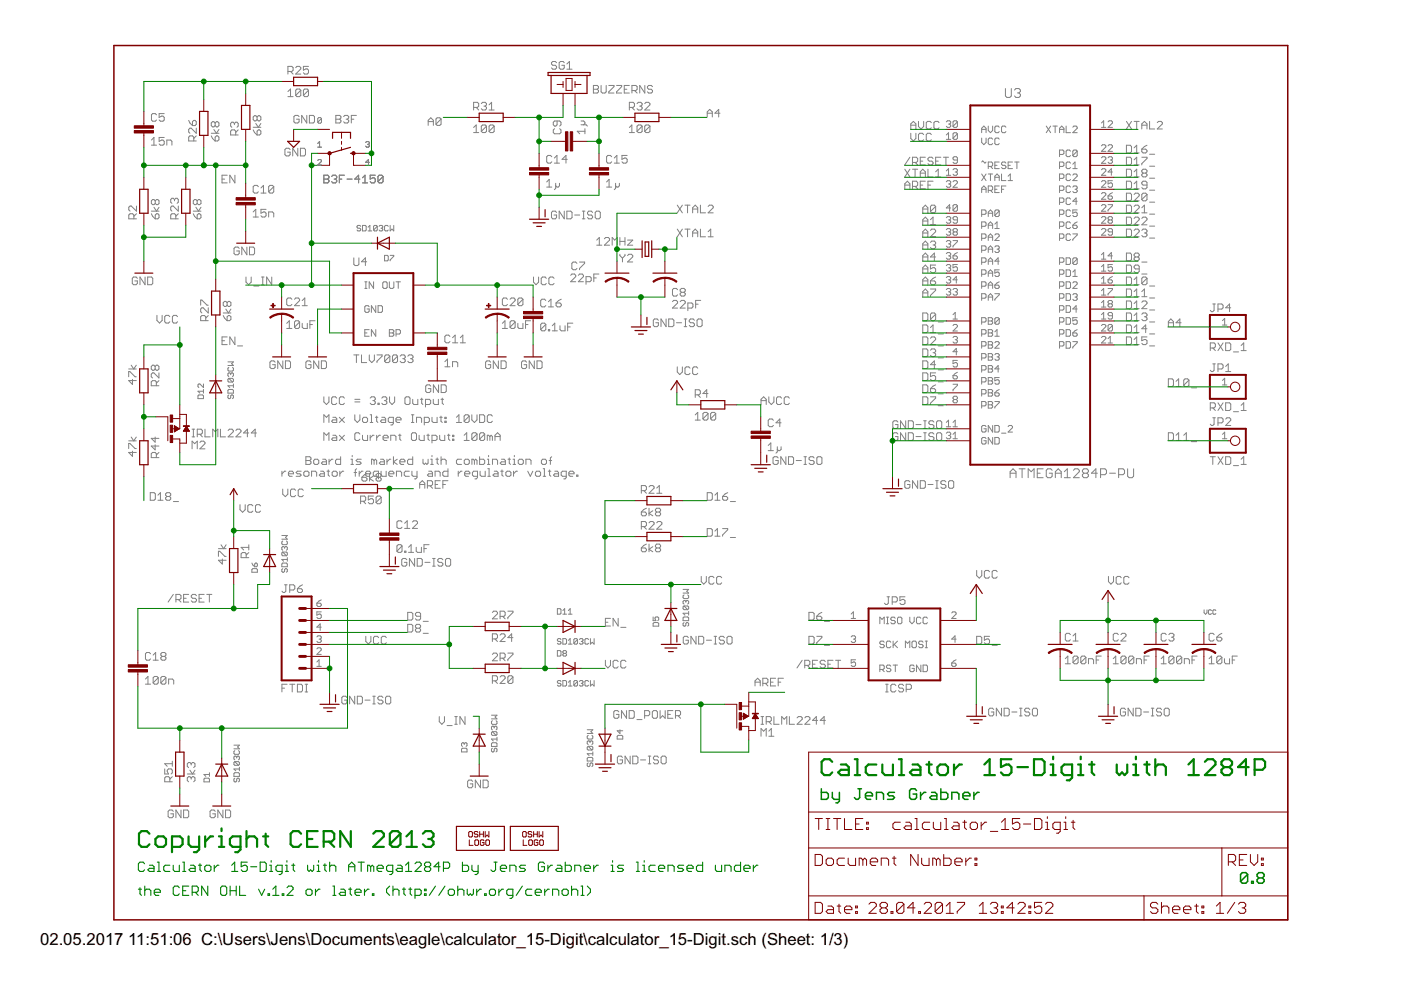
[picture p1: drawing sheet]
<svg xmlns="http://www.w3.org/2000/svg" width="297mm" height="210mm" viewBox="0 0 297 210" stroke-linecap="round" stroke-linejoin="round" font-family="sans-serif">
<defs><g id="words">
<g font-size="4">
<text x="8.5" y="200.4">02.05.2017</text>
<text x="27.2" y="200.4">11:51:06 C:\Users\Jens\Documents\eagle\calculator_15-Digit\calculator_15-Digit.sch (Sheet: 1/3)</text>
</g>
</g></defs>
<g fill="none" stroke="#808080" stroke-width=".21">
<path d="M61 19.4l.6-.5v1.6M61 15.2h.9l.2-.3v-.5l-.2-.3h-.9v1.6M61.6 15.2l.5 .5M62.7 14.4l.2-.3h.6l.3 .3v.2l-1.1 1.1h1.1M63.8 19.1v1.1l-.3 .3h-.6l-.2-.3M63.8 19.1l-.3-.2h-.6l-.2 .2v1.1M63.8 19.1l-1.1 1.1M65.4 19.1v1.1l-.3 .3h-.5l-.3-.3M65.4 19.1l-.3-.2h-.5l-.3 .2v1.1M65.4 14.1h-1.1v.8l.6-.3h.2l.3 .3v.5l-.3 .3h-.5l-.3-.3M65.4 19.1l-1.1 1.1M118 13.3l-.3-.3h-.5l-.3 .3v.3l.3 .2h.5l.3 .3v.3l-.3 .3h-.5l-.3-.3"/>
<path d="M119.6 13.3l-.2-.3h-.6l-.2 .3v1.1l.2 .3h.6l.2-.3v-.6h-.5M120.2 14.7h1.1M120.2 13.6l.5-.6v1.7M125.8 18.1h.8l.3 .3v.2l-.3 .3 .3 .3v.3l-.3 .2h-.8zM125.8 18.9h.8M127.4 18.1v1.4l.3 .2h.5l.3-.2v-1.4M129.1 18.1h1.1v.3l-1.1 1.1v.2h1.1M130.7 18.1h1.1v.3l-1.1 1.1v.2h1.1M132.4 18.9h.5M133.4 18.1h-1v1.6h1M134 19.2h.8l.3-.3v-.5l-.3-.3h-.8v1.6M134.5 19.2l.6 .5"/>
<path d="M136.7 18.1v1.6l-1.1-1.6v1.6M138.3 18.4l-.2-.3h-.6l-.2 .3v.2l.2 .3h.6l.2 .3v.3l-.2 .2h-.6l-.2-.2M213.2 18.8v1.5l.3 .4h.6l.3-.4v-1.5M215.1 19.1l.3-.3h.6l.3 .3v.3l-.3 .3M215.7 19.7h.3M216 19.7l.3 .3v.3l-.3 .4h-.6l-.3-.4M32.1 29.7l.5-.6v1.7M32.1 30.8h1.1M33.2 24.3l-.3-.2h-.5l-.3 .2v1.1l.3 .3h.5l.3-.3M34.8 29.1h-1.1v.9l.6-.3h.2l.3 .3v.5l-.3 .3h-.5l-.3-.3M34.8 24.1h-1.1v.8l.8-.3 .3 .3v.5l-.3 .3h-.5l-.3-.3M35.4 30.8v-1.1h.8l.2 .3v.8"/>
<path d="M40 25.5l.3 .6 .5 .5M40.8 25.8l.3-.3h.3l.2 .3v.6l-.2 .2h-.6zM41.1 29.9v-.8l-.3-.3h-.5l-.3 .3v.8h1.6M41.6 27.2v1.1l-1.1-1.1h-.2l-.3 .3v.5l.3 .3M41.6 28.8l-.5 .6M44.8 28.8l.3 .6 .5 .5M44.8 28.3h1.6M45.3 27.5l.6 .8 .5-.8M45.6 26.1l.3-.3h.2l.3 .3v.5l-.3 .3h-.2l-.3-.3M45.6 26.1v.5M45.6 29.1l.3-.3h.2l.3 .3v.5l-.3 .3h-.5zM45.6 26.1l-.3-.3h-.2l-.3 .3v.5l.3 .3h.2l.3-.3"/>
<path d="M47.1 38h.5M48.2 37.1h-1.1v1.7h1.1M49.7 26.2l-.3-.3h-.3l-.2 .3v.5l.2 .3M49.7 26.2l.3-.3h.2l.3 .3v.5l-.3 .3M49.7 26.2v.2M49.8 37.1v1.7l-1.1-1.7v1.7M50 28.6v-.8l-.3-.3h-.6l-.2 .3v.8h1.6M50.5 27.5l-.5 .6M53.7 27.5l.3 .6 .5 .5M53.7 27h1.6M54.2 26.2l.6 .8 .5-.8M54.5 24.8l.3-.3h.2l.3 .3v.6l-.3 .2h-.2l-.3-.2"/>
<path d="M54.5 27.8l.3-.3h.2l.3 .3v.6l-.3 .2h-.5zM54.5 24.8v.6M54.5 24.8l-.3-.3h-.2l-.3 .3v.6l.3 .2h.2l.3-.2M54.8 39.6l-.3-.3h-.5l-.3 .3v1.1l.3 .2h.5l.3-.2M55.3 39.9l.6-.6v1.6M58 39.6l-1 1.1M58 39.6l-.2-.3h-.6l-.2 .3v1.1M58 39.6v1.1l-.2 .2h-.6l-.2-.2M61 20.5h1.1M61.5 31.7l-.3-.3h-.5l-.3 .3v1.1l.3 .3h.5l.3-.3v-.5h-.5M63.1 31.4v1.7l-1-1.7v1.7M63.4 24.7l-.3-.2h-.5l-.3 .2v1.1l.3 .3h.5l.3-.3v-.5h-.5"/>
<path d="M63.7 31.4h.8l.3 .3v1.1l-.3 .3h-.8zM65 24.5v1.6l-1-1.6v1.6M65.6 24.5h.8l.3 .2v1.1l-.3 .3h-.8zM67.4 34l.2-.2h.4l.2 .2v.2l-.8 .8h.8M67.4 30.4l.4-.4v1.2M67.4 31.2h.8M68.2 25.1v.8l-.2 .2h-.4l-.2-.2M68.2 25.1l-.2-.2h-.4l-.2 .2v.8M68.2 25.1l-.8 .8M68.7 37.1h.8l.2 .3v.3l-.2 .3 .2 .2v.3l-.2 .3h-.8zM68.7 38h.8M70.3 37.4l.3-.3h.5l.3 .3v.3l-.3 .3"/>
<path d="M70.8 38h.3M71.1 38l.3 .2v.3l-.3 .3h-.5l-.3-.3M71.2 24.5h.8l.3 .2v.3l-.3 .3 .3 .2v.3l-.3 .3h-.8zM71.2 25.3h.8M71.9 38h.6M72.9 24.7l.2-.2h.6l.2 .2v.3l-.2 .3M73 37.1h-1.1v1.7M73.4 25.3h.3M73.6 38h1.1M73.7 25.3l.2 .2v.3l-.2 .3h-.6l-.2-.3M74.5 25.3h.5M75.6 24.5h-1.1v1.6"/>
<path d="M76.3 38h-1.1l.8-.9v1.7M76.9 38.8h1M76.9 37.7l.5-.6v1.7M77.5 30.2l.2-.2h.4l.2 .2-.2 .4M77.9 30.6h.2M78.1 30.6l.2 .2-.2 .4h-.4l-.2-.2M78.3 34.4h-.8l.6-.6v1.2M79.6 37.1h-1.1v.9l.5-.3h.3l.3 .3v.5l-.3 .3h-.5l-.3-.3M81.2 37.4v1.1l-.3 .3h-.5l-.3-.3M81.2 37.4l-.3-.3h-.5l-.3 .3v1.1M81.2 37.4l-1.1 1.1M90.8 26.6v-1.1l.5-.5 .6 .5v1.1"/>
<path d="M90.8 25.8h1.1M93.5 25.2v1.1l-.3 .3h-.5l-.3-.3M93.5 25.2l-.3-.2h-.5l-.3 .2v1.1M93.5 25.2l-1.1 1.1M100.4 22.8h.8l.3-.3v-.5l-.3-.3h-.8v1.6M100.4 27l.6-.5v1.6M100.4 28.1h1.1M101 22.8l.5 .5M102 22l.3-.3h.6l.2 .3v.2l-.2 .3M102.6 22.5h.3M102.9 22.5l.2 .3v.3l-.2 .2h-.6l-.3-.2M103.1 26.8v1.1l-.2 .2h-.6l-.3-.2"/>
<path d="M103.1 26.8l-.2-.3h-.6l-.3 .3v1.1M103.1 26.8l-1.1 1.1M103.7 22.2l.5-.5v1.6M103.7 23.3h1.1M104.8 26.8l-.3-.3h-.6l-.2 .3v1.1M104.8 26.8v1.1l-.3 .2h-.6l-.2-.2M104.8 26.8l-1.1 1.1M115.9 38.6l.5-.6v1.7M115.9 39.7h1.1M117 33.2l-.3-.2h-.5l-.3 .2v1.1l.3 .3h.5l.3-.3M117.5 34.6h1.1M117.5 33.5l.6-.5v1.6"/>
<path d="M117.6 27.3l-.3 .3v.5l.3 .3h1.1l.2-.3v-.5l-.2-.3M117.8 38.9v1l-.3 .3M118.1 25.7v.8l-.3 .2h-.2l-.3-.2v-.6l.3-.2h1.1l.2 .2v.6l-.2 .2M118.6 38.9v.5l-.2 .3h-.3l-.3-.3M120.3 33.8h-1.1l.8-.8v1.6M123.2 25.7h.5l.3 .2v.3l-.3 .3M123.2 26.5h1.1l.2 .2M124 27.3v1.1M124 27.8h-1.6l.5 .6M128.6 39.7h1.1M128.6 38.6l.5-.6v1.7M129.7 33.2l-.3-.2h-.5l-.3 .2v1.1l.3 .3h.5l.3-.3"/>
<path d="M130.2 34.6h1.1M130.2 33.5l.6-.5v1.6M130.5 38.9v1l-.3 .3M131.3 38.9v.5l-.3 .3h-.2l-.3-.3M133 33h-1.1v.8l.5-.3h.3l.3 .3v.5l-.3 .3h-.6l-.2-.3M133.4 28.1h1.1M133.4 27l.6-.5v1.6M133.4 22.8h.8l.3-.3v-.5l-.3-.3h-.8v1.6M134 22.8l.5 .5M135.1 22l.2-.3h.6l.2 .3v.2l-.2 .3M135.6 22.5h.3M135.9 22.5l.2 .3v.3l-.2 .2h-.6l-.2-.2"/>
<path d="M136.1 26.8v1.1l-.2 .2h-.6l-.2-.2M136.1 26.8l-.2-.3h-.6l-.2 .3v1.1M136.1 26.8l-1 1.1M136.7 22l.3-.3h.5l.3 .3v.2l-1.1 1.1h1.1M137.8 26.8l-.3-.3h-.5l-.3 .3v1.1M137.8 26.8v1.1l-.3 .2h-.5l-.3-.2M137.8 26.8l-1.1 1.1M149.9 24.8v-1.1l.6-.5 .5 .5v1.1M149.9 24h1.1M152.7 24h-1.1l.8-.8v1.6M191.8 35.9l1.1 1.6M191.8 39.2h1.1"/>
<path d="M192.9 33.3l-1.1 1.7M192.9 35.9l-1.1 1.6M193.1 27.3v-1l.6-.6 .5 .6v1M193.1 28.3v1.1l.6 .5 .5-.5v-1.1M193.1 26.5h1.1M193.5 34.4h.8l.3-.2v-.6l-.3-.3h-.8v1.7M193.5 39.5h.8l.3-.3v-.5l-.3-.3h-.8v1.6M193.5 35.9h1.1M194 34.4l.6 .6M194 35.9v1.6M194 39.5l.6 .5M194.7 25.7v1.1l.6 .5 .5-.5v-1.1"/>
<path d="M195.1 37.5v-1.1l.5-.5 .6 .5v1.1M195.1 34.2h.5M195.1 36.7h1.1M195.1 39.2h.5M195.8 28.5l-.2-.2h-.6l-.3 .2v1.1l.3 .3h.6l.2-.3M196.2 33.3h-1.1v1.7h1.1M196.2 38.4h-1.1v1.6h1.1M196.7 35.9v1.6h1.1M196.7 39.2h.6M197.5 28.5l-.3-.2h-.5l-.3 .2v1.1l.3 .3h.5l.3-.3M197.5 26l-.3-.3h-.5l-.3 .3v1.1l.3 .2h.5l.3-.2M197.8 33.6l-.2-.3h-.6l-.3 .3v.3l.3 .3h.6l.2 .2v.3l-.2 .3h-.6l-.3-.3"/>
<path d="M197.8 38.4h-1.1v1.6M198.4 34.2h.5M198.4 37.5h1.1M198.4 36.4l.5-.5v1.6M199.1 26l-.3-.3h-.5l-.3 .3v1.1l.3 .2h.5l.3-.2M199.5 33.3h-1.1v1.7h1.1M200 33.3h1.1M200.6 33.3v1.7M200.6 37.2h1M200.6 28.6l.5-.4v1.3M200.6 36.2l.5-.4v1.4M200.6 25.8l.3-.2h.4l.3 .2-.3 .5"/>
<path d="M200.6 38.5l.3-.2h.4l.3 .2-.3 .5M200.6 29.5h1M201.1 26.3h.2M201.1 39h.2M201.3 26.3l.3 .2-.3 .5h-.4l-.3-.2M201.3 39l.3 .2-.3 .5h-.4l-.3-.2M202.1 36l.2-.2h.5l.2 .2-.2 .5M202.1 38.5l.2-.2h.5l.2 .2v.3l-.9 .9h.9M202.5 36.5h.3M202.8 36.5l.2 .2-.2 .5h-.5l-.2-.3M203 33.9h-.7l-.2-.2 .2-.5h.5l.2 .3v.9l-.2 .2h-.5l-.2-.2M203 28.4l-.2-.2h-.5l-.2 .2v.9"/>
<path d="M203 25.8l-.2-.2h-.5l-.2 .2v1M203 25.8v1l-.2 .2h-.5l-.2-.2M203 28.4v.9l-.2 .2h-.5l-.2-.2M203 25.8l-.9 1M203 28.4l-.9 .9M208.1 28.1v-.9l.5-.5 .5 .5v.9M208.1 29.3v.9l.5 .5 .5-.5v-.9M208.1 27.4h1M208.1 34.4l.3-.3 .4 .5 .3-.2M208.1 36.9l1 1.4M209.1 36.9l-1 1.4M209.5 26.7v1l.5 .4 .5-.4v-1"/>
<path d="M209.5 35.3h.7l.3-.2v-.5l-.3-.2h-.7v1.4M209.5 36.9h1M210 35.3l.5 .5M210 36.9v1.4M210.5 29.5l-.3-.2h-.4l-.3 .2v.9l.3 .3h.4l.3-.3M210.9 38.3v-.9l.5-.5 .5 .5v.9M210.9 35.1h.5M210.9 37.6h1M211.9 27l-.3-.3h-.4l-.3 .3v.9l.3 .2h.4l.3-.2M211.9 29.5l-.3-.2h-.4l-.3 .2v.9l.3 .3h.4l.3-.3M211.9 34.4h-1v1.4h1M211.9 39.4h-1v1.4h1"/>
<path d="M212.3 36.9v1.4h1M213.3 27l-.3-.3h-.4l-.3 .3v.9l.3 .2h.4l.3-.2M213.3 34.6l-.3-.2h-.4l-.3 .2 .3 .5h.4l.3 .2-.3 .5h-.4l-.3-.3M213.3 39.4h-1v1.4M213.7 35.1h.5M213.7 38.3h1M213.7 37.4l.5-.5v1.4M214.7 34.4h-1v1.4h1M215.1 34.4h1M215.6 34.4v1.4M221.8 26.7l1 1.4M222.8 26.7l-1 1.4"/>
<path d="M223.2 26.7h1M223.7 26.7v1.4M224.6 35.3h.7l.3-.2v-.5l-.3-.2h-.7v1.4M224.6 37.8h.7l.3-.2v-.5l-.3-.2h-.7v1.4M224.6 27.4h1M224.6 28.1v-.9l.5-.5 .5 .5v.9M224.6 32.7h.7l.3-.2v-.5l-.3-.2h-.7v1.4M226 26.7v1.4h1M227 34.6l-.3-.2h-.4l-.3 .2v.9l.3 .3h.4l.3-.3M227 37.1l-.3-.2h-.4l-.3 .2v1l.3 .2h.4l.3-.2M227 32l-.3-.2h-.4l-.3 .2v1l.3 .2h.4l.3-.2M227 39.7l-.3-.3h-.4l-.3 .3v.9l.3 .2h.4l.3-.2"/>
<path d="M227.5 37.1l.2-.2h.5l.2 .2v.3l-.9 .9h.9M227.5 27l.2-.3h.5l.2 .3v.2l-.9 .9h.9M227.5 35.8h.9M227.5 39.7l.2-.3h.5l.2 .3-.2 .4M227.5 34.8l.4-.4v1.4M228.4 32v1l-.2 .2h-.5l-.2-.2M228.4 32l-.2-.2h-.5l-.2 .2v1M228.4 32l-.9 1M233.5 36l.3-.2h.4l.3 .2v.2l-1 1h1M233.5 33.5l.3-.3h.4l.3 .3v.2l-1 .9h1M233.5 27h1M233.5 30.9l.3-.2h.4l.3 .2v.3l-1 .9h1"/>
<path d="M233.5 38.5l.3-.2h.4l.3 .2v.3l-1 .9h1M233.5 26.1l.5-.5v1.4M234.9 25.8l.3-.2h.4l.3 .2v.3l-1 .9h1M234.9 30.9l.3-.2h.4l.3 .2v.3l-1 .9h1M234.9 33.5l.3-.3h.4l.3 .3-.3 .4M235.4 33.9h.2M235.6 33.9l.3 .3-.3 .4h-.4l-.3-.2M235.9 38.3h-1v.7l.5-.2 .5 .2v.5l-.3 .2h-.4l-.3-.2M235.9 36.5h-1l.7-.7v1.4M238.8 30.8h.8l.3 .3v1.1l-.3 .2h-.8zM238.8 33.3h.8l.3 .3v1.1l-.3 .3h-.8zM238.8 35.9h.8l.3 .3v1l-.3 .3h-.8z"/>
<path d="M238.8 38.4h.8l.3 .3v1.1l-.3 .2h-.8zM238.8 25.7l1.1 1.6M239.9 25.7l-1.1 1.6M240.5 39l.5-.6v1.6M240.5 35h1M240.5 25.7h1M240.5 37.5h1M240.5 31.3l.5-.5v1.6M240.5 33.9l.5-.6v1.7M240.5 36.4l.5-.5v1.6M240.5 32.4h1M241 25.7v1.6"/>
<path d="M242.1 31.6h.8l.3 .3v.3l-.3 .2h-.5l-.3-.2zM242.1 33.3h1.1v.3l-1.1 1.1v.3M242.1 26.5h1.1M242.1 27.3v-1l.5-.6 .6 .6v1M242.4 36.7l-.3 .3v.2l.3 .3h.5l.3-.3v-.2l-.3-.3M242.4 36.7l-.3-.3v-.2l.3-.3h.5l.3 .3v.2l-.3 .3M242.4 36.7h.5M243.2 39.2h-.8l-.3-.2v-.3l.3-.3h.5l.3 .3v1.1l-.3 .2h-.5l-.3-.2M243.2 30.8l-.6 .3-.5 .5M243.7 25.7v1.6h1.1M243.7 32.7h1.1M243.7 35.2h1.1"/>
<path d="M243.7 37.8h1.1M245.4 26l.2-.3h.6l.2 .3v.3l-1 1h1M28.4 46.4v-.8l-.3-.3h-.5l-.3 .3v.8h1.6M28.9 43.7v1.1l-1.1-1.1h-.2l-.3 .2v.6l.3 .3M28.9 45.3l-.5 .6M29.1 59l-.2-.3h-.6l-.3 .3v1.1l.3 .3h.6l.2-.3v-.5h-.5M30.8 58.7v1.7l-1.1-1.7v1.7M31.3 58.7h.8l.3 .3v1.1l-.3 .3h-.8zM32.1 45.3l.3 .6 .5 .5M32.1 44.8h1.6M32.6 43.9l.6 .9 .5-.9M32.9 45.6l.3-.3h.3l.2 .3v.5l-.2 .3h-.6z"/>
<path d="M32.9 42.6l.3-.3h.3l.2 .3v.5l-.2 .3h-.3l-.3-.3M32.9 42.6v.5M32.9 42.6l-.3-.3h-.2l-.3 .3v.5l.3 .3h.2l.3-.3M37 42.3l.3-.3h.2l.3 .3v.6l-.3 .2M37 42.3l-.3-.3h-.3l-.2 .3v.6l.2 .2M37 42.3v.3M37.3 46.4v-.8l-.3-.3h-.6l-.2 .3v.8h1.6M37.8 43.7v1.1l-1.1-1.1h-.3l-.2 .2v.6l.2 .3M37.8 45.3l-.5 .6M41 44.8h1.6M41 45.3l.3 .6 .5 .5M41.5 43.9l.6 .9 .5-.9"/>
<path d="M41.8 45.6l.3-.3h.2l.3 .3v.5l-.3 .3h-.5zM41.8 42.6l-.3-.3h-.2l-.3 .3v.5l.3 .3h.2l.3-.3M41.8 42.6l.3-.3h.2l.3 .3v.5l-.3 .3h-.2l-.3-.3M41.8 42.6v.5M50.7 52.7l-.3-.3h-.5l-.3 .3v1l.3 .3h.5l.3-.3v-.5h-.5M52.2 58.7v1.1l.5 .6 .6-.6v-1.1M52.3 52.4v1.6l-1-1.6v1.6M52.9 52.4h.8l.3 .3v1l-.3 .3h-.8zM53.7 44.9l.5-.5v1.6M53.7 46h1.1M55.3 40.9h1.1M55.4 58.7h.6"/>
<path d="M55.7 58.7v1.7M56.4 44.4h-1.1v.8l.8-.3 .3 .3v.5l-.3 .3h-.5l-.3-.3M57 46v-1.1h.8l.2 .3v.8M57.6 58.7v1.7l-1.1-1.7v1.7M75 54.7v1.3l.3 .3h.5l.3-.3v-1.3M76.5 48l-.2-.2h-.4l-.2 .2 .2 .4h.4l.2 .2-.2 .4h-.4l-.2-.2M76.9 47.8h.5l.2 .2v.8l-.2 .2h-.5zM77.3 59.8h.5M77.6 59.8v1.4M77.7 55.5h-1.1l.9-.8v1.6M78 49h.8M78 48.2l.4-.4v1.2"/>
<path d="M79.2 59.8v1.4l-.9-1.4v1.4M80 48v.8l-.2 .2h-.4l-.2-.2M80 48l-.2-.2h-.4l-.2 .2v.8M80 48l-.8 .8M80.4 48l.2-.2h.4l.2 .2-.2 .4M80.8 48.4h.2M81 48.4l.2 .2-.2 .4h-.4l-.2-.2M81.4 59.8h.5l.2 .2v.9l-.2 .3h-.5l-.2-.3v-.9zM81.5 54.1h.6l.2 .2v.8l-.2 .2h-.6zM82.3 48l-.2-.2h-.4l-.2 .2v.8l.2 .2h.4l.2-.2M82.5 59.8v1.1l.3 .3h.5l.2-.3v-1.1M82.7 47.8v1.2l.4-.4 .4 .4v-1.2"/>
<path d="M82.7 54.1h.8l-.8 1.2M84 59.8h.9M84.4 59.8v1.4M113.1 58.7v1.1l.5 .6 .6-.6v-1.1M115.8 59l-.2-.3h-.6l-.3 .3v1.1l.3 .3h.6l.2-.3M117.5 59l-.3-.3h-.6l-.2 .3v1.1l.2 .3h.6l.3-.3M118 45l-.3-.2h-.5l-.3 .2v1.1l.3 .3h.5l.3-.3v-.5h-.5M119.6 44.8v1.6l-1-1.6v1.6M120.2 44.8h.8l.3 .2v1.1l-.3 .3h-.8zM121 58.4l.3-.3h.5l.3 .3v.3l-1.1 1h1.1M121.8 45.6h1.1M122.3 55.8l-.3-.2h-.5l-.3 .2v1.1l.3 .3h.5l.3-.3"/>
<path d="M122.6 58.4l.3-.3h.5l.3 .3v.3l-1.1 1h1.1M122.9 55.6h1.1v.2l-1.1 1.1v.3M123.5 46.4h.5M123.5 44.8h.5M123.7 44.8v1.6M124.2 59.7h.9l.2-.2v-.6l-.2-.2h-.9v1.6M125.6 45l-.2-.2h-.6l-.2 .2v.3l.2 .3h.6l.2 .3v.2l-.2 .3h-.6l-.2-.3M125.9 58.9h.5M126.2 45l.3-.2h.5l.3 .2v1.1l-.3 .3h-.5l-.3-.3zM126.5 50.9l.6-.5v1.6M126.5 52h1.1M127 58.1h-1.1v1.6"/>
<path d="M128.1 50.6l.3-.2h.6l.2 .2v.3l-1.1 1.1h1.1M129.8 52v-1.6l.5 .5 .6-.5v1.6M131.4 50.4v1.6M131.4 53.9v.3l.6 .5M131.4 51.2h1.1M132 54.7v.8M132.5 50.4v1.6M132.5 53.9v.3l-.5 .5M133.1 50.9h1.1l-1.1 1.1h1.1M133.1 54.2l.2-.3h.6l.3 .3v.3l-1.1 1h1.1M143.6 48.6l1.1 1.6M143.6 43.5l1.1 1.6"/>
<path d="M144.7 48.6l-1.1 1.6M144.7 43.5l-1.1 1.6M145.2 48.6h1.1M145.2 43.5h1.1M145.8 43.5v1.6M145.8 48.6v1.6M146.9 45.1v-1.1l.5-.5 .5 .5v1.1M146.9 50.2v-1.1l.5-.5 .5 .5v1.1M146.9 49.4h1M146.9 44.3h1M148.5 43.5v1.6h1.1M148.5 48.6v1.6h1.1"/>
<path d="M150.1 50.2h1.1M150.1 49.1l.6-.5v1.6M150.1 43.8l.3-.3h.5l.3 .3v.2l-1.1 1.1h1.1M191.8 40v-1l.6-.6 .5 .6v1M195.6 59.6h1.1M195.6 45.1v-1.1l.6-.5 .5 .5v1.1M195.6 47.7v-1.1l.6-.6 .5 .6v1.1M195.6 50.2v-1.1l.6-.5 .5 .5v1.1M195.6 52.7v-1l.6-.6 .5 .6v1M195.6 55.3v-1.1l.6-.5 .5 .5v1.1M195.6 57.8v-1.1l.6-.5 .5 .5v1.1M195.6 49.4h1.1"/>
<path d="M195.6 44.3h1.1M195.6 54.5h1.1M195.6 57h1.1M195.6 46.9h1.1M195.6 51.9h1.1M197.3 59.6h.8l.3 .2v.3l-.3 .3h-.6l-.2-.3zM197.3 51.4l.2-.3h.6l.3 .3v.3l-.3 .2M197.3 46.6l.5-.6v1.7M197.3 48.9l.2-.3h.6l.3 .3v.2l-1.1 1.1h1.1M197.3 47.7h1.1M197.8 51.9h.3M198.1 51.9l.3 .3v.3l-.3 .2h-.6l-.2-.2"/>
<path d="M198.4 56.2h-1.1v.8l.5-.3h.3l.3 .3v.6l-.3 .2h-.6l-.2-.2M198.4 43.8l-.3-.3h-.6l-.2 .3v1.1M198.4 43.8v1.1l-.3 .2h-.6l-.2-.2M198.4 54.5h-1.1l.8-.8v1.6M198.4 43.8l-1.1 1.1M198.4 58.7l-.6 .3-.5 .6M200.6 46.2l.3-.3h.4l.3 .3-.3 .4M200.6 48.7l.3-.2h.4l.3 .2-.3 .5M200.6 51.2l.3-.2h.4l.3 .2-.3 .5M200.6 53.8l.3-.2h.4l.3 .2-.3 .5M200.6 56.3l.3-.2h.4l.3 .2-.3 .5M200.6 58.9l.3-.3h.4l.3 .3-.3 .4"/>
<path d="M201.1 46.6h.2M201.1 49.2h.2M201.1 51.7h.2M201.1 54.3h.2M201.1 56.8h.2M201.1 59.3h.2M201.3 51.7l.3 .2-.3 .5h-.4l-.3-.2M201.3 54.3l.3 .2-.3 .4h-.4l-.3-.2M201.3 56.8l.3 .2-.3 .5h-.4l-.3-.2M201.3 46.6l.3 .3-.3 .4h-.4l-.3-.2M201.3 49.2l.3 .2-.3 .5h-.4l-.3-.3M201.3 59.3l.3 .3-.3 .4h-.4l-.3-.2"/>
<path d="M201.6 44.1h-1l.7-.7v1.4M202.1 51h.9v.2l-.9 1v.2M202.1 54.3h.7l.2 .4-.2 .2h-.5l-.2-.2zM202.3 49.2l-.2-.3 .2-.4h.5l.2 .2-.2 .5M202.3 49.2l-.2 .2 .2 .5h.5l.2-.3-.2-.4M202.3 49.2h.5M203 43.6v1l-.2 .2h-.5l-.2-.2M203 43.6l-.2-.2h-.5l-.2 .2v1M203 46.6h-.7l-.2-.2 .2-.5h.5l.2 .3v.9l-.2 .2h-.5l-.2-.2M203 56.1h-.9v.7l.7-.2 .2 .2v.5l-.2 .2h-.5l-.2-.2M203 43.6l-.9 1M203 53.6l-.9 .7"/>
<path d="M203 59.3h-.9l.7-.7v1.4M208.1 58.1h.7l.3-.2v-.5l-.3-.2h-.7v1.4M208.1 40.8v-.9l.5-.5 .5 .5v.9M208.1 45.4h.7l.3-.2v-.5l-.3-.2h-.7v1.4M208.1 48h.7l.3-.2v-.5l-.3-.2h-.7v1.4M208.1 50.5h.7l.3-.2v-.5l-.3-.2h-.7v1.4M208.1 53.1h.7l.3-.3v-.4l-.3-.3h-.7v1.4M208.1 55.6h.7l.3-.2v-.5l-.3-.2h-.7v1.4M208.1 40.1h1M209.5 45.9v-.9l.5-.5 .5 .5v.9M209.5 51v-.9l.5-.5 .5 .5v.9M209.5 48.5v-1l.5-.4 .5 .4v1"/>
<path d="M209.5 40.4h.7l.3-.3v-.4l-.3-.3h-.7v1.4M209.5 53.5v-.9l.5-.5 .5 .5v.9M209.5 56.1v-1l.5-.4 .5 .4v1M209.5 58.6v-.9l.5-.5 .5 .5v.9M209.5 45.2h1M209.5 47.8h1M209.5 50.3h1M209.5 52.8h1M209.5 55.4h1M209.5 57.9h1M210 40.4l.5 .4M210.9 47.5l.5-.4v1.4"/>
<path d="M210.9 49.8l.3-.2h.4l.3 .2v.3l-1 .9h1M210.9 52.4l.3-.3h.4l.3 .3-.3 .4M210.9 40.1h.5M210.9 48.5h1M211.4 52.8h.2M211.6 52.8l.3 .3-.3 .4h-.4l-.3-.2M211.9 57.2h-1v.7l.7-.2 .3 .2v.5l-.3 .2h-.4l-.3-.2M211.9 44.7l-1 1M211.9 44.7l-.3-.2h-.4l-.3 .2v1M211.9 44.7v1l-.3 .2h-.4l-.3-.2M211.9 55.4h-1l.7-.7v1.4M211.9 59.8l-1 .7"/>
<path d="M212.3 40.1h.5M224.6 58.1h.7l.3-.2v-.5l-.3-.2h-.7v1.4M224.6 40.4h.7l.3-.3v-.4l-.3-.3h-.7v1.4M224.6 45.4h.7l.3-.2v-.5l-.3-.2h-.7v1.4M224.6 48h.7l.3-.2v-.5l-.3-.2h-.7v1.4M224.6 50.5h.7l.3-.2v-.5l-.3-.2h-.7v1.4M224.6 55.6h.7l.3-.2v-.5l-.3-.2h-.7v1.4M224.6 42.9h.7l.3-.2v-.5l-.3-.2h-.7v1.4M226 59.8h.7l.3 .2v.9l-.3 .3h-.7zM226 57.2h.7l.3 .2v1l-.3 .2h-.7zM226 54.7h.7l.3 .2v.9l-.3 .3h-.7zM227 44.7l-.3-.2h-.4l-.3 .2v1l.3 .2h.4l.3-.2"/>
<path d="M227 47.3l-.3-.2h-.4l-.3 .2v.9l.3 .3h.4l.3-.3M227 49.8l-.3-.2h-.4l-.3 .2v1l.3 .2h.4l.3-.2M227 42.2l-.3-.2h-.4l-.3 .2v.9l.3 .3h.4l.3-.3M227.5 60l.2-.2h.5l.2 .2v.2l-.9 1h.9M227.5 47.8h.7l.2 .4-.2 .3h-.5l-.2-.3zM227.5 49.6h.9v.2l-.9 1v.2M227.5 58.6h.9M227.5 57.7l.4-.5v1.4M227.9 40.1h.3M228.2 40.1l.2 .3-.2 .4h-.5l-.2-.2M228.4 54.9l-.2-.2h-.5l-.2 .2v.9M228.4 54.9l-.9 .9"/>
<path d="M228.4 44.5h-.9v.7l.7-.2 .2 .2v.5l-.2 .2h-.5l-.2-.2M228.4 54.9v.9l-.2 .3h-.5l-.2-.3M228.4 42.7h-.9l.7-.7v1.4M228.4 47.1l-.9 .7M233.5 43.6l.3-.2h.4l.3 .2v.3l-1 .9h1M233.5 48.7l.3-.2h.4l.3 .2v.2l-1 1h1M233.5 46.2l.3-.3h.4l.3 .3v.2l-1 .9h1M233.5 54.9h1M233.5 57.5h1M233.5 54l.5-.4v1.3M233.5 56.6l.5-.5v1.4M233.5 59.1l.5-.5v1.4"/>
<path d="M233.5 41.1l.3-.2h.4l.3 .2v.2l-1 .9h1M234.9 43.4h1v.2l-1 1v.2M234.9 59.3h.7l.3 .5-.3 .2h-.4l-.3-.2zM234.9 41.6h.7l.3 .4-.3 .2h-.4l-.3-.2zM235.2 46.6l-.3-.2 .3-.5h.4l.3 .3-.3 .4M235.2 46.6h.4M235.2 46.6l-.3 .3 .3 .4h.4l.3-.2-.3-.5M235.9 49.2h-.7l-.3-.3 .3-.4h.4l.3 .2v.9l-.3 .3h-.4l-.3-.3M235.9 54.3h-1l.7-.7v1.3M235.9 56.1h-1v.7l.5-.2 .5 .2v.5l-.3 .2h-.4l-.3-.2M235.9 40.9l-1 .7M235.9 58.6l-1 .7"/>
<path d="M238.8 58.7h.8l.3 .3v1.1l-.3 .3h-.8zM238.8 41h.8l.3 .2v1.1l-.3 .3h-.8zM238.8 48.6h.8l.3 .3v1l-.3 .3h-.8zM238.8 43.5h.8l.3 .3v1.1l-.3 .2h-.8zM238.8 46h.8l.3 .3v1.1l-.3 .3h-.8zM238.8 53.7h.8l.3 .2v1.1l-.3 .3h-.8zM238.8 56.2h.8l.3 .3v1.1l-.3 .2h-.8zM240.5 48.9l.2-.3h.6l.2 .3v.2l-1 1.1h1M240.5 41.2l.2-.2h.6l.2 .2v.3l-1 1.1h1M240.5 43.8l.2-.3h.6l.2 .3v.2l-1 1.1h1M240.5 59.3l.5-.6v1.7M240.5 40h1"/>
<path d="M240.5 46.3l.2-.3h.6l.2 .3v.3l-1 1.1h1M240.7 54.5l-.2 .2v.3l.2 .3h.6l.2-.3v-.3l-.2-.2M240.7 54.5l-.2-.3v-.3l.2-.2h.6l.2 .2v.3l-.2 .3M240.7 54.5h.6M241.5 57h-.8l-.2-.3v-.2l.2-.3h.6l.2 .3v1.1l-.2 .2h-.6l-.2-.2M242.1 58.1h1.1M242.1 55.6h1.1M242.1 46.3l.3-.3h.5l.3 .3v.3l-1.1 1.1h1.1M242.1 48.9l.3-.3h.5l.3 .3v.2l-.3 .3M242.1 45.1h1.1M242.1 44l.5-.5v1.6M242.6 49.4h.3"/>
<path d="M242.9 49.4l.3 .3v.2l-.3 .3h-.5l-.3-.3M243.2 41.2l-.3-.2h-.5l-.3 .2v1.1M243.2 59l-.3-.3h-.5l-.3 .3v1.1M243.2 59v1.1l-.3 .3h-.5l-.3-.3M243.2 41.2v1.1l-.3 .3h-.5l-.3-.3M243.2 59l-1.1 1.1M243.2 41.2l-1.1 1.1M243.7 45.4h1.1M243.7 42.9h1.1M243.7 40.3h1.1M243.7 47.9h1.1M243.7 50.5h1.1"/>
<path d="M27.3 79.9v-1.1h.2l1.1 1.1h.3M27.3 78.2h1.6M27.8 77.4l.6 .8 .5-.8M32.9 77.7l.2-.3h.3l.3 .3v.5l-.3 .3h-.3l-.2-.3M32.9 77.7v.5M32.9 77.7l-.3-.3h-.3l-.2 .3v.5l.2 .3h.3l.3-.3M33.3 66.9v1l.5 .6 .6-.6v-1M33.7 79.1v1l-1.1-1h-.3l-.2 .2v.6l.2 .2M36 67.1l-.3-.2h-.5l-.3 .2v1.1l.3 .3h.5l.3-.3M37.6 67.1l-.2-.2h-.6l-.2 .2v1.1l.2 .3h.6l.2-.3M42.5 64.7v-1.1h.3l1.1 1.1h.3M43.6 68v-.8l-.3-.3h-.5l-.3 .3v.8h1.7"/>
<path d="M44.2 65.3v1.1l-1.1-1.1h-.3l-.3 .2v.6l.3 .3M44.2 66.9l-.6 .5M47.1 72.2h.5M47.3 66.9l.9 1.1M47.3 66.4h1.7M47.9 65.5l.5 .9 .6-.9M48.2 67.2l.2-.3h.3l.3 .3v.5l-.3 .3h-.5zM48.2 64.2l.2-.3h.3l.3 .3v.5l-.3 .3h-.3l-.2-.3M48.2 64.2v.5M48.2 64.2l-.3-.3h-.3l-.3 .3v.5l.3 .3h.3l.3-.3M48.2 71.4h-1.1v1.7h1.1M48.3 76.7h1.2l-.4 .4 .4 .4h-1.2"/>
<path d="M48.5 77.9l-.2 .2v.4l.2 .2h.8l.2-.2v-.4l-.2-.2M48.9 79.2l-.2-.1-.4 .1v.5l.2 .1M48.9 79.2v.3M48.9 79.2l.2-.1 .4 .1v.5l-.2 .1M49.8 71.4v1.7l-1.1-1.7v1.7M50.4 73.3h1M53.8 60.6h1.1M55.4 60.4h.6M58.3 76.8l-.2-.3h-.6l-.3 .3v1.1l.3 .2h.6l.2-.2v-.6h-.5M60 76.5v1.6l-1.1-1.6v1.6M60.5 76.5h.8l.3 .3v1.1l-.3 .2h-.8zM60.8 69.6h1.1"/>
<path d="M60.8 68.6l.5-.6v1.6M61.9 63.5l-.3-.3h-.5l-.3 .3v1l.3 .3h.5l.3-.3M62.4 63.5l.3-.3h.5l.3 .3v.2l-1.1 1.1h1.1M63.5 68.3v1.1l-.3 .2h-.5l-.3-.2M63.5 68.3l-.3-.3h-.5l-.3 .3v1.1M63.5 68.3l-1.1 1.1M64.1 68.6v.8l.2 .2h.9v-1M64.1 64.8h1.1M64.1 63.7l.5-.5v1.6M65.7 68.8h.6M65.9 76.8l-.2-.3h-.6l-.2 .3v1.1l.2 .2h.6l.2-.2v-.6h-.5M66.8 68h-1.1v1.6"/>
<path d="M67.6 76.5v1.6l-1.1-1.6v1.6M68.1 76.5h.8l.3 .3v1.1l-.3 .2h-.8zM75 75.2h1.1M75.6 75.2v1.7M76.6 75.2v1.7h1.1M77.3 61.2h.5M77.3 70.6h.5M78.3 65l-.3-.2h-.4l-.3 .2v1l.3 .2h.4l.3-.2v-.5h-.5M78.3 69.9h-1v1.4h1M78.3 75.2v1.1l.5 .6 .6-.6v-1.1M79.7 64.8v1.4l-1-1.4v1.4M79.7 69.9v1.4l-1-1.4v1.4"/>
<path d="M79.9 75.2h1.1v.3l-1.1 1.1v.3M80.2 64.8h.7l.2 .2v1l-.2 .2h-.7zM82.5 69.9h.8l.2 .2-.2 .5 .2 .5-.2 .2h-.8zM82.5 70.6h.8M82.7 75.5l-.3-.3h-.6l-.2 .3v1.1M82.7 75.5v1.1l-.3 .3h-.6l-.2-.3M82.7 75.5l-1.1 1.1M84 70.8h.7l.2-.2v-.5l-.2-.2h-.7v1.4M84.3 75.5l-.3-.3h-.5l-.3 .3v1.1M84.3 75.5v1.1l-.3 .3h-.5l-.3-.3M84.3 75.5l-1.1 1.1M84.8 75.5l.3-.3h.6l.2 .3v.3l-.2 .3"/>
<path d="M85.4 76.1h.3M85.7 76.1l.2 .2v.3l-.2 .3h-.6l-.3-.3M86.5 75.5l.2-.3h.6l.3 .3v.3l-.3 .3M87 76.1h.3M87.3 76.1l.3 .2v.3l-.3 .3h-.6l-.2-.3M94.3 76.7l.6-.6v1.7M94.3 77.8h1.1M95.4 71.3l-.3-.2h-.5l-.3 .2v1.1l.3 .3h.5l.3-.3M95.9 77.8v-1.1h.9l.2 .2v.9M95.9 72.7h1.1M95.9 71.6l.6-.5v1.6M97.6 72.7h1.1"/>
<path d="M97.6 71.6l.5-.5v1.6M104 76.8l-.2-.3h-.6l-.2 .3v1.1l.2 .2h.6l.2-.2v-.6h-.5M105.7 76.5v1.6l-1.1-1.6v1.6M106.2 76.5h.8l.3 .3v1.1l-.3 .2h-.8zM106.5 68.6l.6-.6v1.6M106.5 69.6h1.1M107.6 63.5l-.3-.3h-.5l-.3 .3v1l.3 .3h.5l.3-.3M108.1 63.5l.3-.3h.6l.2 .3v.2l-1.1 1.1h1.1M109.2 68.3v1.1l-.2 .2h-.6l-.3-.2M109.2 68.3l-.2-.3h-.6l-.3 .3v1.1M109.2 68.3l-1.1 1.1M109.8 68.6v.8l.2 .2h.9v-1"/>
<path d="M110.9 63.5l-.3-.3h-.6l-.2 .3v1M110.9 63.5v1l-.3 .3h-.6l-.2-.3M110.9 63.5l-1.1 1M111.4 68.8h.6M111.7 76.8l-.3-.3h-.6l-.2 .3v1.1l.2 .2h.6l.3-.2v-.6h-.6M112.5 68h-1.1v1.6M113.3 76.5v1.6l-1.1-1.6v1.6M113.9 76.5h.8l.2 .3v1.1l-.2 .2h-.8zM115.7 63.7l-.3-.3h-.5l-.3 .3v1.1l.3 .3h.5l.3-.3M115.7 68.8l-.3-.3h-.5l-.3 .3v1.1M115.7 68.8v1.1l-.3 .2h-.5l-.3-.2M115.7 68.8l-1.1 1.1"/>
<path d="M116.3 69.9h.2v.2h-.2zM116.3 65.1h1M116.3 64l.5-.6v1.7M117.1 70.1h1.1M117.1 69.1l.5-.6v1.6M117.9 64.2h.8l.3 .3v.3l-.3 .3h-.5l-.3-.3zM118.7 69.1v.8l.3 .2h.8v-1M119 63.4l-1.1 .8M120.4 69.3h.5M121.5 68.5h-1.1v1.6M139.6 67.9l-.3-.3h-.5l-.3 .3v1.1l.3 .3h.5l.3-.3v-.6h-.6M141.2 67.6v1.7l-1.1-1.7v1.7"/>
<path d="M141.8 67.6h.8l.3 .3v1.1l-.3 .3h-.8zM142.6 64l.2-.3h.6l.3 .3v.2l-1.1 1.1h1.1M143.4 68.4h1.1M143.6 77.8v1.1l.5 .5 .6-.5v-1.1M143.7 61.4l-.3-.2h-.6l-.2 .2v1.1l.2 .3h.6l.3-.3M144.2 64l.3-.3h.5l.3 .3v.2l-1.1 1.1h1.1M144.5 62l-.3-.3v-.3l.3-.2h.5l.3 .2v.3l-.3 .3M144.5 62l-.3 .2v.3l.3 .3h.5l.3-.3v-.3l-.3-.2M144.5 62h.5M145.1 67.6h.5M145.1 69.3h.5M145.3 67.6v1.7"/>
<path d="M145.8 65.3h.9l.2-.3v-.5l-.2-.3h-.9v1.7M146.3 78.1l-.3-.3h-.5l-.3 .3v1l.3 .3h.5l.3-.3M147.2 67.9l-.2-.3h-.6l-.3 .3v.3l.3 .2h.6l.2 .3v.3l-.2 .3h-.6l-.3-.3M147.5 64.5h.5M147.8 67.9l.3-.3h.5l.3 .3v1.1l-.3 .3h-.5l-.3-.3zM147.9 78.1l-.2-.3h-.6l-.2 .3v1l.2 .3h.6l.2-.3M148.6 63.7h-1.1v1.6M195.6 66.4h.9l.2 .2v1.1l-.2 .3h-.9zM195.6 76.5h.9l.2 .3v1.1l-.2 .2h-.9zM195.6 79.1h.9l.2 .2v1.1l-.2 .3h-.9zM195.6 68.9h.9l.2 .3v1.1l-.2 .2h-.9zM195.6 62.9v-1.1l.6-.5 .5 .5v1.1"/>
<path d="M195.6 60.4v-1.1l.6-.6 .5 .6v1.1M195.6 71.4h.9l.2 .3v1.1l-.2 .3h-.9zM195.6 74h.9l.2 .3v1l-.2 .3h-.9zM195.6 62.1h1.1M197.3 71.7l.2-.3h.6l.3 .3v.3l-1.1 1.1h1.1M197.3 69.4l.5-.5v1.6M197.3 61.3h1.1v.3l-1.1 1v.3M197.3 74.3l.2-.3h.6l.3 .3v.2l-.3 .3M197.3 70.5h1.1M197.8 74.8h.3M198.1 74.8l.3 .3v.2l-.3 .3h-.6l-.2-.3M198.4 79.1h-1.1v.8l.5-.3h.3l.3 .3v.5l-.3 .3h-.6l-.2-.3"/>
<path d="M198.4 66.6v1.1l-.3 .3h-.6l-.2-.3M198.4 77.3h-1.1l.8-.8v1.6M198.4 66.6l-.3-.2h-.6l-.2 .2v1.1M198.4 66.6l-1.1 1.1M198.9 68.3h1.1M198.9 70.8h1.1M198.9 73.3h1.1M198.9 75.9h1.1M198.9 78.4h1.1M200.6 61.4l.3-.2h.4l.3 .2-.3 .5M201.1 61.9h.2M201.3 61.9l.3 .2-.3 .5h-.4l-.3-.3"/>
<path d="M202.1 69l.2-.2h.5l.2 .2v.3l-.9 .9h.9M202.1 67.6h.9M202.1 61.4l.2-.2h.5l.2 .2-.2 .5M202.1 79.7h.7l.2 .4-.2 .2h-.5l-.2-.2zM202.1 71.6l.2-.3h.5l.2 .3-.2 .4M202.1 66.7l.4-.4v1.3M202.5 61.9h.3M202.5 72h.3M202.8 72l.2 .3-.2 .4h-.5l-.2-.2M202.8 61.9l.2 .2-.2 .5h-.5l-.2-.3M203 76.4h-.9v.7l.7-.2 .2 .2v.5l-.2 .2h-.5l-.2-.2M203 74.6h-.9l.7-.7v1.4"/>
<path d="M203 78.9l-.9 .8M208.1 60.7h.7l.3-.2v-.5l-.3-.2h-.7v1.4M208.1 73.4h.7l.3-.3v-.4l-.3-.3h-.7v1.4M208.1 78.4h.7l.3-.2v-.5l-.3-.2h-.7v1.4M208.1 63.2h.7l.3-.2v-.5l-.3-.2h-.7v1.4M208.1 68.3h.7l.3-.2v-.5l-.3-.2h-.7v1.3M208.1 70.8h.7l.3-.2v-.5l-.3-.2h-.7v1.4M208.1 75.9h.7l.3-.2v-.5l-.3-.2h-.7v1.4M209.5 72.4h.7l.3 .3-.3 .4 .3 .5-.3 .2h-.7zM209.5 77.5h.7l.3 .2-.3 .5 .3 .5-.3 .2h-.7zM209.5 78.2h.7M209.5 61.2v-1l.5-.4 .5 .4v1"/>
<path d="M209.5 63.7v-.9l.5-.5 .5 .5v.9M209.5 67.4h.7l.3 .2-.3 .5 .3 .4-.3 .2h-.7zM209.5 69.9h.7l.3 .2-.3 .5 .3 .5-.3 .2h-.7zM209.5 75h.7l.3 .2-.3 .5 .3 .4-.3 .3h-.7zM209.5 60.5h1M209.5 63h1M209.5 68.1h.7M209.5 70.6h.7M209.5 73.1h.7M209.5 75.7h.7M210.9 60.5h.7l.3 .4-.3 .3h-.4l-.3-.3zM210.9 62.3h1v.2l-1 1v.2"/>
<path d="M210.9 72.7l.3-.3h.4l.3 .3v.2l-1 .9h1M210.9 75.2l.3-.2h.4l.3 .2-.3 .5M210.9 70.4l.5-.5v1.4M210.9 71.3h1M211.4 75.7h.2M211.6 75.7l.3 .2-.3 .5h-.4l-.3-.3M211.9 67.6v.9l-.3 .2h-.4l-.3-.2M211.9 78.2h-1l.7-.7v1.4M211.9 67.6l-.3-.2h-.4l-.3 .2v.9M211.9 67.6l-1 .9M224.6 60.7h.7l.3-.2v-.5l-.3-.2h-.7v1.4M224.6 70.8h.7l.3-.2v-.5l-.3-.2h-.7v1.4"/>
<path d="M224.6 68.3h.7l.3-.2v-.5l-.3-.2h-.7v1.3M224.6 63.2h.7l.3-.2v-.5l-.3-.2h-.7v1.4M224.6 73.4h.7l.3-.3v-.4l-.3-.3h-.7v1.4M224.6 65.7h.7l.3-.2v-.5l-.3-.2h-.7v1.4M226 62.3h.7l.3 .2v1l-.3 .2h-.7zM226 67.4h.7l.3 .2v.9l-.3 .2h-.7zM226 69.9h.7l.3 .2v1l-.3 .2h-.7zM226 72.4h.7l.3 .3v.9l-.3 .2h-.7zM226 64.8h.7l.3 .2v1l-.3 .2h-.7zM227.5 62.5l.2-.2h.5l.2 .2v.3l-.2 .2M227.5 70.6h.7l.2 .5-.2 .2h-.5l-.2-.2zM227.5 72.4h.9v.3l-.9 .9v.2"/>
<path d="M227.9 63h.3M228.2 63l.2 .2-.2 .5h-.5l-.2-.2M228.4 67.4h-.9v.7l.7-.3 .2 .3v.4l-.2 .2h-.5l-.2-.2M228.4 65.5h-.9l.7-.7v1.4M228.4 69.9l-.9 .7M233.5 71.6l.3-.3h.4l.3 .3v.2l-1 .9h1M233.5 69l.3-.2h.4l.3 .2v.3l-1 .9h1M233.5 67.6h1M233.5 60h1M233.5 62.6h1M233.5 61.6l.5-.4v1.4M233.5 64.2l.5-.5v1.4"/>
<path d="M233.5 66.7l.5-.4v1.3M233.5 65.1h1M234.9 72.7h1M234.9 61.2h1v.2l-1 .9v.3M234.9 71.8l.5-.5v1.4M235.2 64.4l-.3-.2 .3-.5h.4l.3 .2-.3 .5M235.2 64.4l-.3 .2 .3 .5h.4l.3-.2-.3-.5M235.2 64.4h.4M235.9 69l-.3-.2h-.4l-.3 .2v1M235.9 67h-.7l-.3-.3 .3-.4h.4l.3 .2v.9l-.3 .2h-.4l-.3-.2M235.9 69v1l-.3 .2h-.4l-.3-.2M235.9 69l-1 1"/>
<path d="M238.8 66.4h.8l.3 .2v1.1l-.3 .3h-.8zM238.8 63.8h.8l.3 .3v1.1l-.3 .2h-.8zM238.8 68.9h.8l.3 .3v1.1l-.3 .2h-.8zM238.8 71.4h.8l.3 .3v1.1l-.3 .3h-.8zM238.8 61.3h.8l.3 .3v1l-.3 .3h-.8zM240.5 68h1M240.5 60.4h1M240.5 61.8l.5-.5v1.6M240.5 64.4l.5-.6v1.6M240.5 66.9l.5-.5v1.6M240.5 69.4l.5-.5v1.6M240.5 72l.5-.6v1.7"/>
<path d="M240.5 73.1h1M240.5 70.5h1M240.5 62.9h1M240.5 65.4h1M242.1 66.6l.3-.2h.5l.3 .2v.3l-.3 .3M242.1 64.1l.3-.3h.5l.3 .3v.3l-1.1 1h1.1M242.1 61.8l.5-.5v1.6M242.1 62.9h1.1M242.6 67.2h.3M242.9 67.2l.3 .2v.3l-.3 .3h-.5l-.3-.3M243.2 71.4h-1.1v.8l.5-.2h.3l.3 .2v.6l-.3 .3h-.5l-.3-.3M243.2 69.7h-1.1l.8-.8v1.6"/>
<path d="M243.7 68.3h1.1M243.7 70.8h1.1M243.7 73.3h1.1M243.7 65.7h1.1M243.7 63.2h1.1M243.7 60.6h1.1M247.7 68.4h1.1M247.7 69.3v-1.1l.5-.6 .6 .6v1.1M250.4 68.4h-1.1l.8-.8v1.7M256.6 73.8h.8l.3-.3v-.5l-.3-.3h-.8v1.6M257.1 73.8l.6 .5M257.1 77.2h.6"/>
<path d="M257.1 64.5h.6M257.4 77.2v1.3l-.3 .3h-.2l-.3-.3M257.4 64.5v1.3l-.3 .3h-.2l-.3-.3M258.2 72.7l1.1 1.6M258.2 78.2h.8l.3-.2v-.6l-.3-.2h-.8v1.6M258.2 65.5h.8l.3-.2v-.6l-.3-.2h-.8v1.6M259.2 68l.5-.5v1.4M259.2 68.9h.9M259.3 72.7l-1.1 1.6M259.9 72.7h.8l.2 .3v1.1l-.2 .2h-.8zM259.9 78.8h1M259.9 77.7l.5-.5v1.6"/>
<path d="M260.9 65.3h-1l.8-.8v1.6M261.5 74.6h1.1M263.1 73.3l.6-.6v1.6M263.1 74.3h1.1M27.3 95.1v-1.1h.2l1.1 1.1h.3M27.3 93.5h1.6M27.8 92.7l.6 .8 .5-.8M28.1 80.4v1.1l-.8-.8h1.6M28.1 95.7v1.1l-.8-.9h1.6M32.9 92.7v1l-.8-.8h1.6M32.9 94.3v1.1l-.8-.8h1.6M33.1 81.8v-.8l-.2-.3h-.6l-.2 .3v.8h1.6"/>
<path d="M33.1 97v-.8l-.2-.3h-.6l-.2 .3v.8h1.6M33.7 80.7l-.6 .5M33.7 95.9l-.6 .6M40.7 95.2v-1.7l.6 .6 .5-.6v1.7M40.7 92.6h.6M40.7 91h.6M41 91v1.6M41.8 92.1h.8l.3-.3v-.5l-.3-.3h-.8v1.6M42 83.9l.2-.2h.7l.2 .2v.6h-1.1zM42.4 93.8l.3-.3h.5l.3 .3v.3l-1.1 1.1h1.1M42.4 92.1l.5 .5M43.1 81.4v.8l-.7-.8-.4 .2v.4l.2 .2"/>
<path d="M43.1 82.6v.8M43.1 83h-1.1l.4 .4M43.5 91v1.6h1.1M45.1 92.6v-1.6l.5 .5 .6-.5v1.6M46.7 91v1.6h1.1M48.3 82.8l.2-.2h.8l.2 .2v.6h-1.2zM48.4 91.3l.2-.3h.6l.3 .3v.2l-1.1 1.1h1.1M48.5 80.2l-.2 .2v.4l.2 .2h.8M48.5 83.7l-.2 .2v.4l.2 .2 .4-.2v-.4l.2-.2 .4 .2v.4l-.2 .2M48.5 80.2h.8l.2 .2v.4l-.2 .2M48.5 80.2l.8 .8M49.5 81.4v.8"/>
<path d="M49.5 81.8h-1.2l.4 .4M50 91.3l.3-.3h.5l.3 .3v.2l-1.1 1.1h1.1M52.7 91.8h-1.1l.9-.8v1.6M54.4 91.8h-1.1l.8-.8v1.6M59.8 99.9v1.1M60.6 99.9h-.3l-.5 .6M63.9 99.9h-.8l-.3 .3 .3 .3h.5l.3 .2-.3 .3h-.8M64.7 99.9h.5l.3 .3v.5l-.3 .3h-.5l-.3-.3v-.5zM64.9 96.8h.8l.2 .3v.3l-.2 .2 .2 .3v.3l-.2 .3h-.8zM64.9 97.6h.8M66.8 97.4h.5l.3 .2v.6l-.3 .3h-.5l-.3-.3v-.6zM68 99.9h.5l.3 .3v.8h-.8l-.3-.3 .3-.2h.8"/>
<path d="M68.4 97.4h.5l.3 .2v.9h-.8l-.3-.3 .3-.3h.8M68.7 84.1v1.1l.5 .6 .5-.6v-1.1M68.7 89.6v-1.7l.5 .6 .5-.6v1.7M68.7 93.4v-1.6l.5 .5 .5-.5v1.6M69.3 99.9h.6M69.6 99.6v1.1l.3 .3M69.8 97.4v1.1M70.6 88.5h.5l.3 .3v.8h-.8l-.3-.3 .3-.3h.8M70.6 92.3h.5l.3 .3v.8h-.8l-.3-.3 .3-.3h.8M70.6 97.4h-.3l-.5 .5M70.7 99.9h.5l.3 .3v.5l-.3 .3h-.5l-.3-.3v-.5zM71.4 84.4l-.3-.3h-.5l-.3 .3v1.1l.3 .3h.5l.3-.3"/>
<path d="M71.9 88.5l1.1 1.1M71.9 92.3l1.1 1.1M72.1 99.9v1.1M72.2 96.8v1.7h-.8l-.3-.3v-.6l.3-.2h.8M72.9 99.9h-.3l-.5 .6M73 88.5l-1.1 1.1M73 92.3l-1.1 1.1M73 84.4l-.3-.3h-.5l-.3 .3v1.1l.3 .3h.5l.3-.3M74.4 98.5h.6M74.4 97.4h.3v1.1M74.7 96.6v.2M75.2 87.9v1.1l.6 .6 .5-.6v-1.1"/>
<path d="M75.2 85.2h1.1M75.2 84.7h1.1M75.6 99.4l-.3 .2v1.4M76.2 99.9v1.1M76.3 92l-.3-.2h-.5l-.3 .2v1.1l.3 .3h.5l.3-.3M76.6 97.4h-.8l-.3 .2 .3 .3h.5l.3 .3-.3 .3h-.8M76.9 92.3v.8l.2 .3h.8v-1.1M77 99.9h-.3l-.5 .6M77.1 88.5h.6l.2 .3v.5l-.2 .3h-.6l-.2-.3v-.5zM78.5 89.6h.5M78.5 87.9h.3v1.7M78.5 92.3v1.1"/>
<path d="M78.5 84.4l.3-.3h.5l.3 .3v.3l-.3 .2M79 84.9h.3M79.3 97.6l-.3-.2h-.2v1.1M79.3 97.6l.3-.2 .3 .2v.9M79.3 92.3h-.3l-.5 .5M79.3 97.6v.9M79.3 84.9l.3 .3v.3l-.3 .3h-.5l-.3-.3M79.6 88.5h.5M79.9 88.2v1.1l.2 .3M79.9 92.3v1.1M80.1 85.5h.3v.3h-.3zM80.7 92.3h-.3l-.5 .5"/>
<path d="M80.7 97.4h.5l.3 .2v.9h-.8l-.3-.3 .3-.3h.8M80.8 99.9v.8l.3 .3h.8v-1.1M80.9 88.5h.6l.3 .3v.8h-.9l-.2-.3 .2-.3h.9M80.9 84.4l.3-.3h.6l.2 .3v.3l-.2 .2M81.2 92.8h1.1v-.2l-.3-.3h-.5l-.3 .3v.5l.3 .3h.5M81.5 84.9h.3M81.8 84.9l.2 .3v.3l-.2 .3h-.6l-.3-.3M82 97.4v1.1M82.6 84.1v1.1l.5 .6 .6-.6v-1.1M82.8 93.4v-1.1h.9l.2 .3v.8M82.9 97.4h-.3l-.6 .5M83.4 89.6h-.8l-.3-.3v-.5l.3-.3h.8v1.3l-.3 .3h-.3"/>
<path d="M83.4 96.8v1.7M83.9 89h1.1v-.2l-.2-.3h-.6l-.3 .3v.5l.3 .3h.6M84.2 97.4l-.8 .5 .8 .6M84.5 92.3h.5M84.8 92v1.1l.2 .3M84.8 97.9h1.1v-.3l-.3-.2h-.6l-.2 .2v.6l.2 .3h.6M86.1 84.1h.6l.2 .3v1.1l-.2 .3h-.6l-.2-.3v-1.1zM86.8 99.9h-.8l-.3 .3v.5l.3 .3h.8M87.2 89.6h.6M87.2 87.9h.6M87.3 99.9v.8l.3 .3h.8M87.5 91.8h.5l.3 .2v1.1l-.3 .3h-.5l-.3-.3v-1.1z"/>
<path d="M87.5 87.9v1.7M87.5 96.8v1.7h-.8l-.3-.3v-.6l.3-.2h.8M87.5 84.7v.8l.3 .3h.8v-1.1M88.3 89.6v-1.1h.8l.3 .3v.8M88.4 99.9v1.4l-.3 .2h-.2M88.9 92.3v.8l.2 .3h.8v-1.1M89.1 84.7h.6M89.4 84.4v1.1l.3 .3M89.7 97.4v.8l.3 .3 .2-.3 .3 .3 .3-.3v-.8M90 89.6h.8l.2-.3v-.5l-.2-.3h-.8v1.6M90.2 85.8h.8l.3-.3v-.6l-.3-.2h-.8v1.6M90.5 92.3h.5"/>
<path d="M90.8 92v1.1l.2 .3M90.9 99.9h.5l.3 .3v.8h-.8l-.3-.3 .3-.2h.8M91.3 97.4h.3v1.1M91.3 98.5h.6M91.3 81.9l-.2-.3h-.6l-.2 .3v1.1l.2 .2h.6l.2-.2v-.6h-.5M91.6 88.5v.8l.3 .3h.8v-1.1M91.6 93.4h.8l.3-.3v-.5l-.3-.3h-.8v1.6M91.6 96.6v.2M91.9 84.7v.8l.2 .3h.8v-1.1M92.4 97.4h.6M92.7 97.1v1.1l.3 .3M93 81.6v1.6l-1.1-1.6v1.6"/>
<path d="M93.2 88.5h.6M93.2 92.3v.8l.3 .3h.8v-1.1M93.5 88.2v1.1l.3 .3M93.5 84.7h.5M93.5 96.8v1.7M93.5 97.6l.3-.2h.5l.3 .2v.9M93.5 81.6h.8l.3 .3v1.1l-.3 .2h-.8zM93.8 84.4v1.1l.2 .3M94.3 88.5h.3v.3h-.3zM94.3 89.3h.3v.3h-.3zM94.9 92.3h.5M95 99.4v1.6h-.9l-.2-.3v-.5l.2-.3h.9"/>
<path d="M95.1 92v1.1l.3 .3M95.9 92.3h.3v.3h-.3zM95.9 93.1h.3v.3h-.3zM96.8 89.6h1.1M96.8 88.5l.5-.6v1.7M97.2 99.9v1.1M97.9 97.4h-.9l-.2 .2v.6l.2 .3h.9M98 99.9h-.3l-.5 .6M98.4 93.4h1.1M98.4 92.3l.6-.5v1.6M98.7 97.4h.5l.3 .2v.6l-.3 .3h-.5l-.3-.3v-.6zM99.5 88.2v1.1l-.3 .3h-.5l-.3-.3"/>
<path d="M99.5 88.2l-.3-.3h-.5l-.3 .3v1.1M99.5 88.2l-1.1 1.1M100 87.9v1.1l.6 .6 .5-.6v-1.1M100.6 97.6l.3-.2 .2 .2v.9M100.6 97.6l-.3-.2h-.2v1.1M100.6 97.6v.9M101.1 92l-.2-.2h-.6l-.3 .2v1.1M101.1 92v1.1l-.2 .3h-.6l-.3-.3M101.1 92l-1.1 1.1M101.7 87.9h.8l.3 .3v1.1l-.3 .3h-.8zM101.7 96.8v1.7h.8l.3-.3v-.6l-.3-.2h-.8M101.8 99.9v.8l.3 .3h.8v-1.1"/>
<path d="M102.8 92l-.3-.2h-.5l-.3 .2v1.1M102.8 92v1.1l-.3 .3h-.5l-.3-.3M102.8 92l-1.1 1.1M103.3 98.5h.6M103.3 97.4h.3v1.1M103.4 99.4h.3v1.6M103.6 96.6v.2M103.9 92.6l-.3-.3h-.3v1.1M103.9 92.6v.8M103.9 92.6l.2-.3 .3 .3v.8M104.4 88.2l-.3-.3h-.5l-.3 .3v1.1l.3 .3h.5l.3-.3M104.4 98.5v-1.1h.8l.3 .2v.9"/>
<path d="M104.8 99.9h.5l.3 .3v.8h-.8l-.3-.3 .3-.2h.8M104.9 92.6h1.1M104.9 93.4v-1.1l.6-.5 .5 .5v1.1M106.2 99.9h.5M106.3 97.4h.6l.2 .2v.9h-.8l-.3-.3 .3-.3h.8M106.4 99.6v1.1l.3 .3M107.5 99.9h.6l.2 .3v.5l-.2 .3h-.6l-.2-.3v-.5zM107.7 97.4h.5M108 97.1v1.1l.2 .3M108.8 98.5h.5M108.8 97.4h.3v1.1M108.9 99.9v1.1"/>
<path d="M109.1 96.6v.2M109.7 99.9h-.3l-.5 .6M110.2 97.4h.5l.3 .2v.6l-.3 .3h-.5l-.3-.3v-.6zM111.5 98.5v-1.1h.8l.3 .2v.9M111.9 99.9l.5 1.1 .6-1.1M113.8 99.9h.5l.3 .3v.5l-.3 .3h-.5l-.3-.3v-.5zM114.8 97.6l.3-.2h.5l.3 .2v.6l-.3 .3h-.5l-.3-.3zM115.2 99.4h.2v1.6M116.2 99.9h.6M116.4 97.6h.6M116.5 99.6v1.1l.3 .3M117 96.8l-.3 .3v1.4"/>
<path d="M117.6 99.9h.6l.2 .3v.8h-.8l-.3-.3 .3-.2h.8M147.4 89.1h1.1M147.4 88l.5-.6v1.7M147.4 83.7h.8l.3-.3v-.5l-.3-.3h-.8v1.7M147.9 83.7l.6 .6M150.1 87.7v1.1l-.3 .3h-.5l-.3-.3M150.1 87.7l-.3-.3h-.5l-.3 .3v1.1M150.1 87.7l-1.1 1.1M150.1 83.4h-1.1l.8-.8v1.7M151.7 87.7v1.1l-.2 .3h-.6l-.2-.3M151.7 87.7l-.2-.3h-.6l-.2 .3v1.1M151.7 87.7l-1 1.1"/>
<path d="M161.4 84.9h1.1M161.4 85.8v-1.1l.5-.6 .6 .6v1.1M162.9 94.4l.5-.5v1.6M162.9 95.5h1.1M163 84.1v1.1l.5 .6 .6-.6v-1.1M164 89.1l-.3-.3h-.5l-.3 .3v1.1l.3 .3h.5l.3-.3M164.8 94.7v1.1l-.3 .3M165 97.1l-.3-.3h-.5l-.3 .3v1.1l.3 .3h.5l.3-.3v-.6h-.6M165.6 94.7v.6l-.3 .2h-.2l-.3-.2M165.6 89.6h-1.1l.8-.8v1.7M165.7 84.4l-.3-.3h-.5l-.3 .3v1.1l.3 .3h.5l.3-.3M166.6 96.8v1.7l-1.1-1.7v1.7"/>
<path d="M167.2 96.8h.8l.3 .3v1.1l-.3 .3h-.8zM167.4 84.4l-.3-.3h-.6l-.2 .3v1.1l.2 .3h.6l.3-.3M168.8 97.6h1.1M170.5 96.8h.5M170.5 98.5h.5M170.7 96.8v1.7M172.6 97.1l-.2-.3h-.6l-.3 .3v.3l.3 .2h.6l.2 .3v.3l-.2 .3h-.6l-.3-.3M173.4 96.8h.6l.3 .3v1.1l-.3 .3h-.6l-.2-.3v-1.1zM190.4 92l-.3-.2h-.5l-.3 .2v1.1l.3 .3h.5l.3-.3v-.5h-.6M190.4 89.5l-.3-.3h-.5l-.3 .3v1.1l.3 .2h.5l.3-.2v-.6h-.6M192 89.2v1.6l-1.1-1.6v1.6M192 91.8v1.6l-1.1-1.6v1.6"/>
<path d="M192.6 91.8h.8l.3 .2v1.1l-.3 .3h-.8zM192.6 89.2h.8l.3 .3v1.1l-.3 .2h-.8zM194.2 92.6h1.1M194.2 90h1.1M195.6 84.1h.9l.2 .3v1.1l-.2 .3h-.9zM195.6 81.6h.9l.2 .3v1.1l-.2 .2h-.9zM195.8 93.4h.6M195.8 91.8h.6M195.8 89.2h.6M195.8 90.8h.6M196.1 89.2v1.6M196.1 91.8v1.6"/>
<path d="M197.3 84.1h1.1v.3l-1.1 1.1v.3M197.3 82.4h.8l.3 .3v.3l-.3 .2h-.6l-.2-.2zM198 92l-.3-.2h-.5l-.3 .2v.3l.3 .3h.5l.3 .2v.3l-.3 .3h-.5l-.3-.3M198 89.5l-.3-.3h-.5l-.3 .3v.2l.3 .3h.5l.3 .3v.3l-.3 .2h-.5l-.3-.2M198.4 81.6l-1.1 .8M198.6 92l.2-.2h.6l.3 .2v1.1l-.3 .3h-.6l-.2-.3zM198.6 89.5l.2-.3h.6l.3 .3v1.1l-.3 .2h-.6l-.2-.2zM198.9 86h1.1M198.9 83.5h1.1M198.9 81h1.1M200.6 89.6l.5-.5v1.4M200.6 91.9l.3-.3h.4l.3 .3-.3 .4"/>
<path d="M200.6 90.5h1M201.1 92.3h.2M201.3 92.3l.3 .3-.3 .4h-.4l-.3-.2M202.1 81.5h.9v.2l-.9 1v.2M202.1 89.6l.4-.5v1.4M202.1 92.1l.4-.5v1.4M202.1 90.5h.9M202.1 93h.9M202.3 84.7l-.2-.2 .2-.5h.5l.2 .2-.2 .5M202.3 84.7l-.2 .2 .2 .5h.5l.2-.2-.2-.5M202.3 84.7h.5M208.1 81h.7l.3-.2v-.5l-.3-.2h-.7v1.3"/>
<path d="M208.1 83.5h.7l.3-.2v-.5l-.3-.2h-.7v1.4M208.1 86.1h.7l.3-.3v-.4l-.3-.3h-.7v1.4M209.1 93l-.3-.2h-.4l-.3 .2v.9l.3 .2h.4l.3-.2v-.4h-.5M209.1 90.4l-.3-.2h-.4l-.3 .2v1l.3 .2h.4l.3-.2v-.5h-.5M209.5 85.1h.7l.3 .3-.3 .4 .3 .5-.3 .2h-.7zM209.5 82.6h.7l.3 .2-.3 .5 .3 .5-.3 .2h-.7zM209.5 80.1h.7l.3 .2-.3 .5 .3 .4-.3 .2h-.7zM209.5 80.8h.7M209.5 83.3h.7M209.5 85.8h.7M210.5 90.2v1.4l-1-1.4v1.4M210.5 92.8v1.3l-1-1.3v1.3"/>
<path d="M210.9 92.8h.7l.3 .2v.9l-.3 .2h-.7zM210.9 83.3h.7l.3 .5-.3 .2h-.4l-.3-.2zM210.9 85.1h1v.3l-1 .9v.2M210.9 90.2h.7l.3 .2v1l-.3 .2h-.7zM211.9 80.1h-1v.7l.7-.3 .3 .3v.4l-.3 .2h-.4l-.3-.2M211.9 82.6l-1 .7M212.3 91.8h1M213.7 90.4l.3-.2h.4l.3 .2v.3l-1 .9h1M216.1 99.4h1.2M216.7 99.4v1.9M221.2 99.4h-1.3v1.9h1.3M223.1 99.7l-.3-.3h-.7l-.3 .3v1.3l.3 .3h.7l.3-.3v-.7h-.6"/>
<path d="M227.6 99.7l.3-.3h.6l.3 .3v.3l-1.2 1.3h1.2M239.1 99.4v1.6l.3 .3h.6l.3-.3v-1.6M247.7 91.8h.8l.3 .2v1.1l-.3 .3h-.8zM247.7 80.3h.8l.3 .3v1.1l-.3 .3h-.8zM249.3 93.4h1.1M249.3 82h1.1M249.3 80.9l.6-.6v1.7M249.3 92.3l.6-.5v1.6M251 93.4h1.1M251 92.3l.5-.5v1.6M252.1 80.6v1.1l-.3 .3h-.6l-.2-.3M252.1 80.6l-.3-.3h-.6l-.2 .3v1.1"/>
<path d="M252.1 80.6l-1.1 1.1M252.6 82.2h1.1M252.6 93.6h1.1M256.6 96.8h1.1M256.6 86.5h.8l.3-.3v-.5l-.3-.3h-.8v1.6M257.1 86.5l.6 .5M257.1 96.8v1.7M257.1 88.6h.6M257.4 88.6v1.3l-.3 .3h-.2l-.3-.3M258.2 85.4l1.1 1.6M258.2 96.8l1.1 1.7M258.2 89.7h.8l.3-.3v-.5l-.3-.3h-.8v1.6"/>
<path d="M259.2 93h.9M259.2 80.7l.5-.5v1.4M259.2 92.1l.5-.5v1.4M259.2 81.6h.9M259.3 85.4l-1.1 1.6M259.3 96.8l-1.1 1.7M259.9 96.8h.8l.2 .3v1.1l-.2 .3h-.8zM259.9 85.4h.8l.2 .3v1.1l-.2 .2h-.8zM259.9 88.9l.2-.3h.6l.2 .3v.2l-1 1.1h1M261.5 87.3h1.1M261.5 98.7h1.1M263.1 98.5h1.1"/>
<path d="M263.1 87h1.1M263.1 85.9l.6-.5v1.6M263.1 97.4l.6-.6v1.7M31.9 104.5h.8l.2 .2v1.1l-.2 .3h-.8zM33.5 106.1h1.1M33.5 105l.5-.5v1.6M35.4 105.3l-.3-.3v-.3l.3-.2h.5l.3 .2v.3l-.3 .3M35.4 105.3l-.3 .2v.3l.3 .3h.5l.3-.3v-.3l-.3-.2M35.4 105.3h.5M36.8 106.3h1M46.3 118v-1.1h.3l1.1 1.1h.2M46.3 116.3h1.6"/>
<path d="M46.9 115.5l.5 .8 .5-.8M47.1 118.5v1.1l-.8-.8h1.6M50.9 107v1.1l.5 .5 .6-.5v-1.1M52.2 118.2v-.8l-.3-.2h-.5l-.3 .2v.8h1.6M52.7 117.2l-.5 .5M52.7 116.1h-1.6l.6 .5M52.7 115.5v1.1M53.4 119.4l.6 .8M53.6 107.3l-.3-.3h-.5l-.3 .3v1.1l.3 .2h.5l.3-.2M54.2 119.4l.4 .2v.4l-.2 .2h-.4v-.6zM55.2 107.3l-.2-.3h-.6l-.2 .3v1.1l.2 .2h.6l.2-.2M59.8 113.5h1.1l-.4 .4 .4 .4h-1.1"/>
<path d="M59.9 117.1l-.1 .1v.4l.1 .2h.8M59.9 114.7l-.1 .2v.4l.1 .2h.8l.2-.2v-.4l-.2-.2M59.9 119.4h.8l.2 .2v.6h-1.1v-.6zM59.9 117.1h.8l.2 .1v.4l-.2 .2M59.9 117.1l.8 .7M59.9 103.7v1.1l.6 .5 .5-.5v-1.1M60.3 116.1l.2-.2 .4 .2v.4l-.2 .2M60.3 116.1l-.2-.2-.3 .2v.4l.1 .2M60.3 116.1v.2M60.9 118.2v.8M60.9 118.6h-1.1l.3 .4M61.2 100.5h1v-.3l-.2-.3h-.6l-.2 .3v.5l.2 .3h.6"/>
<path d="M62.7 103.9l-.3-.2h-.6l-.2 .2v1.2l.2 .2h.6l.3-.2M64.3 103.9l-.3-.2h-.5l-.3 .2v1.2l.3 .2h.5l.3-.2M66.1 101v-1.1h.8l.2 .3v.8M75.1 100.2h.5M76.5 106.3h.8l.2-.3v-.5l-.2-.3h-.8v1.6M76.7 101.2h.8l.3 .3v.2l-.3 .3h-.5l-.3-.3zM77 106.3l.5 .5M77.5 100.5h1.1v-.3l-.3-.3h-.5l-.3 .3v.5l.3 .3h.5M77.8 100.4l-.5 .2-.6 .6M78.4 100.4v1.6M79.2 100.9l-.8 .6 .8 .5M79.2 105.2h-1.1v.8l.5-.3h.3l.3 .3v.5l-.3 .3h-.5l-.3-.3"/>
<path d="M80 101.2l-.3 .3v.2l.3 .3h.5l.3-.3v-.2l-.3-.3M80 101.2h.5M80 101.2l-.3-.3v-.3l.3-.2h.5l.3 .2v.3l-.3 .3M80.2 101h-.8l-.3-.3v-.5l.3-.3h.8v1.6M80.8 105.5v1l-.3 .3h-.5l-.3-.3M80.8 105.5l-.3-.3h-.5l-.3 .3v1M80.8 105.5l-1.1 1M82.4 100.5h1.1v-.3l-.3-.3h-.5l-.3 .3v.5l.3 .3h.5M84.1 101v-1.1h.8l.3 .3v.8M85.2 115.8l-.2-.3h-.6l-.2 .3v1.1M85.2 110.7l-.2-.3h-.6l-.2 .3v1.1l.2 .2h.6l.2-.2M85.2 115.8v1.1l-.2 .2h-.6l-.2-.2"/>
<path d="M85.2 115.8l-1 1.1M85.8 116.9h.3v.2h-.3zM85.8 112h1.1M85.8 111l.5-.6v1.6M86.3 118.7l-.3-.3h-.6l-.2 .3v1.1l.2 .2h.6l.3-.2v-.6h-.6M86.6 117.1h1.1M86.6 116l.6-.5v1.6M87.4 110.7l.3-.3h.5l.3 .3v.3l-1.1 1h1.1M87.9 118.4v1.6l-1.1-1.6v1.6M88.2 116v.9l.3 .2h.8v-1.1M88.5 118.4h.8l.2 .3v1.1l-.2 .2h-.8zM89 103.5v-1.1l.5-.5 .6 .5v1.1"/>
<path d="M89 102.7h1.1M89.9 116.3h.5M90.1 119.2h1.1M90.6 103h.8l.3-.3v-.5l-.3-.3h-.8v1.6M91 115.5h-1.1v1.6M91.2 103l.5 .5M91.7 118.4h.6M92 118.4v1.6M92.2 101v-1.1h.8l.3 .3v.8M92.3 102.7h.5M93.3 101.9h-1v1.6h1M93.9 118.7l-.3-.3h-.5l-.3 .3v.3l.3 .2h.5l.3 .3v.3l-.3 .2h-.5l-.3-.2"/>
<path d="M93.9 102.7h.5M94.7 118.4h.6l.2 .3v1.1l-.2 .2h-.6l-.3-.2v-1.1zM95 101.9h-1.1v1.6M98.5 100.5h1.1v-.3l-.3-.3h-.5l-.3 .3v.5l.3 .3h.5M101.2 101h-.8l-.2-.3v-.5l.2-.3h.8v1.4l-.2 .2h-.3M103.4 101h.6M115.2 101h.5M120.1 101h-.8l-.3-.3v-.5l.3-.3h.8v1.4l-.3 .2h-.3M120.6 100.5h1.1v-.3l-.3-.3h-.5l-.3 .3v.5l.3 .3h.5M122.3 100.7h.2v.3h-.2zM136 104h.8l.3-.2v-.6l-.3-.2h-.8v1.6M136 108.6h.8l.3 .2v.3l-.3 .3h-.6l-.2-.3z"/>
<path d="M136 111.7h.8l.3-.3v-.6l-.3-.2h-.8v1.6M136 116.2h.8l.3 .3v.2l-.3 .3h-.6l-.2-.3zM136.5 104l.6 .6M136.5 111.7l.6 .5M137.1 107.8l-.6 .2-.5 .6M137.1 115.4l-.6 .2-.5 .6M137.6 107.8v1.6M137.6 115.4v1.6M137.6 110.8l.3-.2h.5l.3 .2v.3l-1.1 1.1h1.1M137.6 103.2l.3-.2h.5l.3 .2v.3l-1.1 1.1h1.1M138.4 108.3l-.8 .5 .8 .6M138.4 115.9l-.8 .6 .8 .5"/>
<path d="M139.2 108.6l-.2 .2v.3l.2 .3h.6l.3-.3v-.3l-.3-.2M139.2 108.6h.6M139.2 108.6l-.2-.3v-.3l.2-.2h.6l.3 .2v.3l-.3 .3M139.2 116.2l-.2-.3v-.3l.2-.2h.6l.3 .2v.3l-.3 .3M139.2 116.2l-.2 .3v.2l.2 .3h.6l.3-.3v-.2l-.3-.3M139.2 116.2h.6M139.2 104.6h1.1M139.2 103.5l.6-.5v1.6M139.2 110.8l.3-.2h.6l.2 .2v.3l-1.1 1.1h1.1M149.9 112.1h.8l.3 .2v1.1l-.3 .3h-.8zM149.9 104.5h.8l.3 .2v1.1l-.3 .3h-.8zM151.6 106.1h1.1"/>
<path d="M151.6 105l.5-.5v1.6M151.6 112.6l.5-.5v1.6M151.6 113.7h1.1M153.2 112.1h1.1v.2l-1.1 1.1v.3M153.2 105.3h.8l.3 .2v.3l-.3 .3h-.5l-.3-.3zM154.3 104.5l-.5 .2-.6 .6M154.9 106.3h1M154.9 114h1M192.9 102.2l-.2-.3h-.6l-.3 .3v1.1l.3 .2h.6l.2-.2v-.6h-.5M194.6 101.9v1.6l-1.1-1.6v1.6M195.1 101.9h.8l.3 .3v1.1l-.3 .2h-.8zM196.7 102.7h1.1"/>
<path d="M198.4 101.9h.5M198.4 103.5h.5M198.6 101.9v1.6M200.6 102.2l-.3-.3h-.6l-.2 .3v.2l.2 .3h.6l.3 .3v.3l-.3 .2h-.6l-.2-.2M201.1 102.2l.3-.3h.5l.3 .3v1.1l-.3 .2h-.5l-.3-.2zM214.2 101.3v-1.3l.6-.6 .6 .6v1.3M214.2 100.3h1.2M218 101.3v-1.9l.6 .6 .6-.6v1.9M219.9 100.3h.6M223.8 100.3h1.2M223.8 101.3v-1.3l.6-.6 .6 .6v1.3M225.7 101.3h1.2"/>
<path d="M225.7 100l.6-.6v1.9M229.8 100.3l-.3-.3v-.3l.3-.3h.6l.4 .3v.3l-.4 .3M229.8 100.3l-.3 .3v.4l.3 .3h.6l.4-.3v-.4l-.4-.3M229.8 100.3h.6M232.7 100.3h-1.3l.9-.9v1.9M233.3 100.6h1l.3-.3v-.6l-.3-.3h-1v1.9M235.2 100.3h1.3M237.2 100.6h.9l.3-.3v-.6l-.3-.3h-.9v1.9M31.9 138.6l-.3-.3h-.5l-.3 .3v1.1l.3 .3h.5l.3-.3M32.5 140h1M32.5 138.9l.5-.6v1.7M34.4 139.2l-.3-.3v-.3l.3-.3h.5l.3 .3v.3l-.3 .3"/>
<path d="M34.4 139.2l-.3 .2v.3l.3 .3h.5l.3-.3v-.3l-.3-.2M34.4 139.2h.5M36.7 126l-1.1 1.7M37.3 127.1h.8l.3-.2v-.6l-.3-.3h-.8v1.7M37.8 127.1l.6 .6M38.9 126.9h.6M40 126h-1.1v1.7h1.1M41.7 126.3l-.3-.3h-.6l-.2 .3v.3l.2 .3h.6l.3 .2v.3l-.3 .3h-.6l-.2-.3M42.2 126.9h.5M43.3 126h-1.1v1.7h1.1M43.8 126h1.1M44.4 126v1.7"/>
<path d="M53.4 120.8l.2-.2h.8l.2 .2v.5h-1.2zM59.9 120.6l-.1 .2v.3l.1 .2 .4-.2v-.3l.2-.2 .4 .2v.3l-.2 .2M60.3 124h.6M60.6 124v1.3l-.3 .3h-.3l-.2-.3M61.4 125.1h.8l.3-.3v-.5l-.3-.3h-.8v1.6M63.1 124.8h.8l.2 .3v.2l-.2 .3h-.6l-.2-.3zM64.1 124l-1 .8M67.2 127.9h.7l.2 .5-.2 .2h-.5l-.2-.2zM67.2 135l.2-.2h.5l.2 .2-.2 .5M67.2 137.6l.2-.2h.5l.2 .2v.2l-.9 .9h.9M67.6 135.5h.3M67.9 135.5l.2 .2-.2 .5h-.5l-.2-.2"/>
<path d="M68.1 129.7h-.9v.7l.4-.2 .5 .2v.5l-.2 .2h-.5l-.2-.2M68.1 133h-.9l.7-.7v1.4M68.1 127.2l-.9 .7M77.6 134.9v1.1l.5 .5 .5-.5v-1.1M80.3 135.2l-.3-.3h-.5l-.3 .3v1.1l.3 .2h.5l.3-.2M81.9 135.2l-.3-.3h-.5l-.3 .3v1.1l.3 .2h.5l.3-.2M86.4 129.8h.8l.3 .3v1.1l-.3 .3h-.8zM86.4 132.4h.8l.3 .3v1l-.3 .3h-.8zM88.3 133.2l-.2 .3v.2l.2 .3h.6l.3-.3v-.2l-.3-.3M88.3 133.2l-.2-.3v-.2l.2-.3h.6l.3 .3v.2l-.3 .3M88.3 133.2h.6M89.2 130.7h-.9l-.2-.3v-.3l.2-.3h.6l.3 .3v1.1l-.3 .3h-.6l-.2-.3"/>
<path d="M89.7 134.3h1.1M89.7 131.7h1.1M91.7 120h.6M104.4 135.5h.8l.3-.3v-.5l-.3-.3h-.8v1.6M104.4 129.9l.3-.3h.5l.3 .3v.2l-1.1 1.1h1.1M104.4 138.7l.3-.2h.5l.3 .2v.3l-1.1 1.1h1.1M104.9 135.5l.6 .5M106 130.7h.8l.3-.3v-.5l-.3-.3h-.8v1.6M106 134.7l.3-.3h.5l.3 .3v.2l-1.1 1.1h1.1M106 139.6h.8l.3-.3v-.6l-.3-.2h-.8v1.6M106.6 139.6l.5 .5M106.6 130.7l.5 .5"/>
<path d="M107.7 138.5h1.1v.2l-1.1 1.1v.3M107.7 129.6h1.1v.3l-1.1 1v.3M108.8 135.2h-1.1l.8-.8v1.6M118.2 137.9h.5l.2 .2v.8l-.2 .2h-.5zM118.2 129.1h.5l.2 .1v.8l-.2 .2h-.5zM118.9 135.6l-.2-.2h-.3l-.2 .2 .2 .4h.3l.2 .2-.2 .4h-.3l-.2-.2M119.3 135.4h.6l.2 .2v.8l-.2 .2h-.6zM119.3 130.2h.8M119.3 129.5l.4-.4v1.1M119.5 138.5l-.2 .2 .2 .4h.4l.2-.2-.2-.4M119.5 138.5l-.2-.2 .2-.4h.4l.2 .2-.2 .4M119.5 138.5h.4"/>
<path d="M120.5 129.5l.4-.4v1.1M120.5 135.8l.4-.4v1.2M120.5 136.6h.8M120.5 130.2h.8M122.4 135.6l-.1-.2h-.4l-.2 .2v.8M122.4 135.6v.8l-.1 .2h-.4l-.2-.2M122.4 135.6l-.7 .8M122.9 135.6l.1-.2h.4l.2 .2-.2 .4M123.2 136h.2M123.4 136l.2 .2-.2 .4h-.4l-.1-.2M124.8 135.6l-.2-.2h-.4l-.2 .2v.8l.2 .2h.4l.2-.2M125.2 135.4v1.2l.4-.4 .4 .4v-1.2"/>
<path d="M128.4 140v1.1l.5 .5 .5-.5v-1.1M128.4 131.9h.5M129.4 131.1h-1v1.6h1M131.1 131.1v1.6l-1.1-1.6v1.6M131.6 133h1.1M138.5 132.2l.2-.2h.7l.3 .2v.6h-1.2zM138.5 130.8v.8h.6l-.2-.4 .2-.4h.3l.3 .2v.4l-.3 .2M144.8 131l.2-.2h.8l.2 .2v.6h-1.2zM144.8 125h1.2l-.4 .4 .4 .4h-1.2M145 132l-.2 .2v.4l.2 .2 .4-.2v-.4l.2-.2 .4 .2v.4l-.2 .2M145 126.1l-.2 .2v.4l.2 .2h.8l.2-.2v-.4l-.2-.2M145 128.5l-.2 .2v.4l.2 .2h.8"/>
<path d="M145 128.5h.8l.2 .2v.4l-.2 .2M145 128.5l.8 .8M145.4 127.5l-.2-.2-.4 .2v.4l.2 .2M145.4 127.5v.2M145.4 127.5l.2-.2 .4 .2v.4l-.2 .2M145.9 135.2l-.2-.3h-.6l-.2 .3v1.1l.2 .2h.6l.2-.2v-.6h-.5M146 129.6v.8M146 130h-1.2l.4 .4M147.6 134.9v1.6l-1.1-1.6v1.6M148.1 134.9h.8l.3 .3v1.1l-.3 .2h-.8zM148.7 122.2v1.1l.5 .5 .6-.5v-1.1M149.8 135.7h1.1"/>
<path d="M151.4 122.5l-.3-.3h-.5l-.3 .3v1.1l.3 .2h.5l.3-.2M151.4 134.9h.5M151.4 136.5h.5M151.7 134.9v1.6M153 122.5l-.2-.3h-.6l-.3 .3v1.1l.3 .2h.6l.2-.2M153.6 135.2l-.3-.3h-.5l-.3 .3v.3l.3 .2h.5l.3 .3v.3l-.3 .2h-.5l-.3-.2M154.1 135.2l.3-.3h.5l.3 .3v1.1l-.3 .2h-.5l-.3-.2zM170.1 140l-1.1 1.6M171.5 134.9h.8l.3 .3v1.1l-.3 .2h-.8zM171.5 129.8h.8l.3 .3v1.1l-.3 .3h-.8zM173.2 130.7h.8l.2 .2v.3l-.2 .3h-.6l-.2-.3zM173.2 134.9h1v.3l-1 1.1v.2"/>
<path d="M173.3 140h-1v1.6h1M174.2 129.8l-.5 .3-.5 .6M174.8 136.8h1.1M174.8 131.7h1.1M176.6 140h-1.1v1.6h1.1M177.2 140h1M177.7 140v1.6M180.5 135l.2-.2h.5l.2 .2-.2 .5M180.5 131.1h.9M180.5 130.2l.4-.5v1.4M180.9 135.5h.3M181.2 135.5l.2 .2-.2 .5h-.5l-.2-.2"/>
<path d="M181.4 139.9h-.9v.7l.4-.2 .5 .2v.5l-.2 .2h-.5l-.2-.2M186.5 132.2v-1.3l.5 .4 .5-.4v1.3M187.5 136.2l-.3-.3h-.4l-.3 .5 .3 .2h.4l.3 .5-.3 .2h-.4l-.3-.2M187.9 132.2h.5M187.9 130.9h.5M188.1 126.5h.5M188.2 130.9v1.3M188.3 126.5v1.4l-.2 .3h-.3l-.3-.3M188.9 136.2l-.3-.3h-.4l-.3 .3v.9l.3 .2h.4l.3-.2M189.2 127.6h.8l.2-.2v-.6l-.2-.3h-.8v1.7M189.4 135.9v1.4M189.6 136.6l.7 .7"/>
<path d="M189.8 131.1l-.2-.2h-.5l-.2 .2 .2 .5h.5l.2 .2-.2 .4h-.5l-.2-.2M190.3 131.1l.2-.2h.5l.2 .2v.9l-.2 .2h-.5l-.2-.2zM190.3 135.9l-.9 1M191.9 126.5h-1.1v.9l.5-.3h.3l.3 .3v.5l-.3 .3h-.5l-.3-.3M192 137.3v-1.4l.4 .5 .5-.5v1.4M192.9 130.9v.9l.5 .4 .4-.4v-.9M193.4 136.2l.2-.3h.5l.2 .3v.9l-.2 .2h-.5l-.2-.2zM195.2 131.1l-.2-.2h-.5l-.2 .2v.9l.2 .2h.5l.2-.2M195.7 136.2l-.2-.3h-.5l-.2 .5 .2 .2h.5l.2 .5-.2 .2h-.5l-.2-.2M196.2 137.3h.4M196.2 135.9h.4M196.4 135.9v1.4"/>
<path d="M196.6 131.1l-.2-.2h-.5l-.2 .2v.9l.2 .2h.5l.2-.2M201.8 130l.2-.3h.5l.2 .3v.2l-.9 .9h.9M202.7 135.5h-.9l.7-.7v1.4M202.7 139.9l-.9 .7M207.1 134.9h.8l.3 .3v1.1l-.3 .2h-.8zM207.1 120.9v1.1l.5 .6 .6-.6v-1.1M209.8 134.9h-1.1v.8l.6-.2h.2l.3 .2v.6l-.3 .2h-.5l-.3-.2M209.8 121.2l-.3-.3h-.5l-.3 .3v1.1l.3 .3h.5l.3-.3M210.4 136.8h1M211.4 121.2l-.2-.3h-.6l-.2 .3v1.1l.2 .3h.6l.2-.3M225.9 139.7l.5-.6v1.6M226.9 134.6l-.2-.3h-.6l-.2 .3v1l.2 .3h.6l.2-.3"/>
<path d="M227.5 135.9h1.1M227.5 134.8l.5-.5v1.6M228.6 139.4v1.1l-.3 .2h-.5l-.3-.2M228.6 139.4l-.3-.3h-.5l-.3 .3v1.1M228.6 139.4l-1.1 1.1M230.2 139.4v1.1l-.2 .2h-.6l-.2-.2M230.2 139.4l-.2-.3h-.6l-.2 .3v1.1M230.2 139.4l-1 1.1M232.4 139.9h.6M233.5 139.1h-1.1v1.6M235 122.2v1.1l.5 .5 .6-.5v-1.1M236 139.7l.6-.6v1.6"/>
<path d="M237.1 134.6l-.3-.3h-.5l-.3 .3v1l.3 .3h.5l.3-.3M237.7 134.6l.2-.3h.6l.2 .3v.2l-1 1.1h1M237.7 122.5l-.2-.3h-.6l-.3 .3v1.1l.3 .2h.6l.2-.2M238.7 139.4v1.1l-.2 .2h-.6l-.2-.2M238.7 139.4l-.2-.3h-.6l-.2 .3v1.1M238.7 139.4l-1 1.1M239.4 122.5l-.3-.3h-.6l-.2 .3v1.1l.2 .2h.6l.3-.2M240.4 139.4v1.1l-.3 .2h-.5l-.3-.2M240.4 139.4l-.3-.3h-.5l-.3 .3v1.1M240.4 139.4l-1.1 1.1M242.6 139.9h.5M243.6 139.1h-1v1.6"/>
<path d="M246.2 139.7l.5-.6v1.6M247.3 134.6l-.3-.3h-.6l-.2 .3v1l.2 .3h.6l.3-.3M247.8 134.6l.3-.3h.5l.3 .3v.2l-.3 .3M248.4 135.1h.2M248.6 135.1l.3 .3v.2l-.3 .3h-.5l-.3-.3M248.9 139.4v1.1l-.3 .2h-.5l-.3-.2M248.9 139.4l-.3-.3h-.5l-.3 .3v1.1M248.9 139.4l-1.1 1.1M250.5 139.4v1.1l-.2 .2h-.6l-.3-.2M250.5 139.4l-.2-.3h-.6l-.3 .3v1.1M250.5 139.4l-1.1 1.1M252.7 139.9h.6"/>
<path d="M253.8 139.1h-1.1v1.6M255.3 129.3v.6l.3 .3 .3-.3v-.6M256.3 139.7l.6-.6v1.6M256.9 129.5l-.2-.2-.5 .2v.6l.2 .1 .5-.1M257.4 134.6l-.2-.3h-.6l-.3 .3v1l.3 .3h.6l.2-.3M257.8 129.5l-.2-.2-.4 .2v.6l.1 .1 .5-.1M258 135.1h.8l.3 .3v.2l-.3 .3h-.5l-.3-.3zM259.1 139.4v1.1l-.3 .2h-.5l-.3-.2M259.1 139.4l-.3-.3h-.5l-.3 .3v1.1M259.1 139.4l-1.1 1.1M259.1 134.3l-1.1 .8M259.6 139.7v.8l.3 .2h.8v-1"/>
<path d="M261.3 139.9h.5M262.3 139.1h-1v1.6M30.8 145.1h1.1M30.8 144l.6-.6v1.7M33.5 143.7v1.1l-.2 .3h-.6l-.2-.3M33.5 143.7l-.2-.3h-.6l-.2 .3v1.1M33.5 143.7l-1 1.1M35.2 143.7v1.1l-.3 .3h-.5l-.3-.3M35.2 143.7l-.3-.3h-.5l-.3 .3v1.1M35.2 143.7l-1.1 1.1M35.8 145.1v-1.1h.8l.2 .3v.8M49.6 158h1.2l-.4 .4 .4 .4h-1.2"/>
<path d="M49.8 159.2l-.2 .1v.4l.2 .2h.8l.2-.2v-.4l-.2-.1M59.8 145.9h.5M60.9 145.1h-1.1v1.6M61.4 145.1h1.1M62 145.1v1.6M63.1 145.1h.8l.2 .3v1l-.2 .3h-.8zM64.7 145.1h.5M64.7 146.7h.5M65 145.1v1.6M67.2 140.4l.4-.5v1.4M67.2 141.3h.9M73.6 147.9l-.3-.3h-.6l-.2 .3v1.1l.2 .2h.6l.3-.2v-.6h-.6"/>
<path d="M75.2 147.6v1.6l-1.1-1.6v1.6M75.8 147.6h.8l.2 .3v1.1l-.2 .2h-.8zM77.4 148.4h1.1M79 147.6h.6M79 149.2h.6M79.3 147.6v1.6M81.2 147.9l-.3-.3h-.5l-.3 .3v.3l.3 .2h.5l.3 .3v.3l-.3 .2h-.5l-.3-.2M81.7 147.9l.3-.3h.6l.2 .3v1.1l-.2 .2h-.6l-.3-.2zM93.1 151.9v1.1l.6 .6 .5-.6v-1.1M94.8 153.8h1.1M96.4 153.6h.6M96.4 151.9h.6"/>
<path d="M96.7 151.9v1.7M97.9 158.8l.1-.2h.8l.2 .2v.6h-1.1zM98.4 157.7v.2M98.4 157.7l-.2-.2-.3 .2v.4l.1 .2M98.4 157.7l.2-.2 .4 .2v.4l-.2 .2M98.6 151.9v1.7l-1.1-1.7v1.7M104.2 157.7l.2-.2h.8l.2 .2v.6h-1.2zM104.2 151.6h1.2l-.4 .4 .4 .4h-1.2M104.4 144.4h.8l.3-.3v-.5l-.3-.3h-.8v1.6M104.4 158.6l-.2 .2v.4l.4 .2 .2-.2v-.4l.4-.2 .2 .2v.4l-.2 .2M104.4 152.8l-.2 .2v.4l.2 .2h.8l.2-.2v-.4l-.2-.2M104.4 155.1l-.2 .2v.4l.2 .2h.8"/>
<path d="M104.4 155.1h.8l.2 .2v.4l-.2 .2M104.4 155.1l.8 .8M104.8 154.2v.2M104.8 154.2l-.2-.2-.4 .2v.4l.2 .1M104.8 154.2l.2-.2 .4 .2v.4l-.2 .1M104.9 144.4l.6 .5M105.4 156.7h-1.2l.4 .4M105.4 156.3v.8M106 143.6l.3-.3h.5l.3 .3v.2l-1.1 1.1h1.1M108.8 143.6v1l-.3 .3h-.6l-.2-.3M108.8 143.6l-.3-.3h-.6l-.2 .3v1M108.8 143.6l-1.1 1"/>
<path d="M118.9 144.5l-.2-.2h-.3l-.2 .2 .2 .4h.3l.2 .2-.2 .4h-.3l-.2-.2M119.3 144.3h.6l.2 .2v.8l-.2 .2h-.6zM120.5 145.5h.8M120.5 144.7l.4-.4v1.2M122.4 144.5l-.1-.2h-.4l-.2 .2v.8M122.4 144.5l-.7 .8M122.4 144.5v.8l-.1 .2h-.4l-.2-.2M122.9 144.5l.1-.2h.4l.2 .2-.2 .4M123.2 144.9h.2M123.4 144.9l.2 .2-.2 .4h-.4l-.1-.2M124.5 154.7h1.2l-.4 .4 .4 .4h-1.2M124.7 155.9l-.2 .2v.4l.2 .2h.8l.2-.2v-.4l-.2-.2"/>
<path d="M124.7 158.2l-.2 .2v.4l.2 .2h.8M124.7 158.2h.8l.2 .2v.4l-.2 .2M124.7 158.2l.8 .8M124.8 144.5l-.2-.2h-.4l-.2 .2v.8l.2 .2h.4l.2-.2M125.1 157.3l-.2-.2-.4 .2v.4l.2 .2M125.1 157.3v.2M125.1 157.3l.2-.2 .4 .2v.4l-.2 .2M125.2 144.3v1.2l.4-.4 .4 .4v-1.2M125.7 159.4v.8M125.7 159.8h-1.2l.4 .4M130.9 156.1l.2-.2h.7l.2 .2v.6h-1.1zM131.1 140.3l-.3-.3h-.5l-.3 .3v1.1l.3 .2h.5l.3-.2"/>
<path d="M131.2 150.9l-.3-.2h-.5l-.3 .2v1.1l.3 .3h.5l.3-.3v-.5h-.5M131.4 154.7v.8l-.5-.6h1.1M132.7 140.3l-.3-.3h-.5l-.3 .3v1.1l.3 .2h.5l.3-.2M132.8 150.7v1.6l-1-1.6v1.6M133.4 150.7h.8l.3 .2v1.1l-.3 .3h-.8zM135 152.6h1.1M136.7 151.7h.8l.3-.2v-.6l-.3-.2h-.8v1.6M138.3 150.9l.3-.2h.5l.3 .2v1.1l-.3 .3h-.5l-.3-.3zM140 150.7v1.6l.5-.6 .5 .6v-1.6M141.6 151.5h.5M142.7 150.7h-1.1v1.6h1.1M143.2 151.7h.8l.3-.2v-.6l-.3-.2h-.8v1.6"/>
<path d="M143.8 151.7l.5 .6M160.1 145.4v-1l.5-.6 .6 .6v1M160.1 144.6h1.1M161.4 153.6h.5M161.4 151.9h.5M161.4 156.1v-1.6l.5 .5 .6-.5v1.6M161.6 151.9v1.7M161.7 144.9h.8l.3-.3v-.5l-.3-.3h-.8v1.6M162.3 144.9l.5 .5M162.5 153h.8l.2-.3v-.5l-.2-.3h-.8v1.7M163 155l.5-.5v1.6M163 153l.5 .6"/>
<path d="M163 156.1h1.1M163.4 144.6h.5M164.1 151.9v1.7h1.1M164.4 143.8h-1v1.6h1M165 144.6h.5M165.7 153.6v-1.7l.6 .6 .5-.6v1.7M166.1 143.8h-1.1v1.6M167.4 151.9v1.7h1M169 152.2l.3-.3h.5l.3 .3v.3l-1.1 1.1h1.1M170.6 141.1h.8l.3-.3v-.5l-.3-.3h-.8v1.6M170.6 152.2l.3-.3h.5l.3 .3v.3l-1.1 1.1h1.1M171.2 141.1l.5 .5"/>
<path d="M172.3 140.8h.5M173.4 152.7h-1.1l.8-.8v1.7M175 140.3l-.3-.3h-.5l-.3 .3v.2l.3 .3h.5l.3 .3v.3l-.3 .2h-.5l-.3-.2M175 152.7h-1.1l.8-.8v1.7M175.5 140.8h.6M186.5 141.9h.7l.3-.2v-.5l-.3-.2h-.7v1.4M187 141.9l.5 .5M187.8 145.1h.5M187.8 146.7h.5M188 145.1v1.6M188.9 141.2l-.3-.2h-.4l-.3 .5 .3 .2h.4l.3 .5-.3 .2h-.4l-.3-.2M189.4 141h.9"/>
<path d="M189.8 141v1.4M189.9 145.4l-.2-.3h-.6l-.2 .3v1l.2 .3h.6l.2-.3M191.6 145.4l-.3-.3h-.5l-.3 .3v.2l.3 .3h.5l.3 .3v.2l-.3 .3h-.5l-.3-.3M192.1 146.2h.9l.2-.3v-.5l-.2-.3h-.9v1.6M193.8 141.2l-.2-.2h-.5l-.2 .2v1l.2 .2h.5l.2-.2v-.5h-.4M195.2 141v1.4l-.9-1.4v1.4M195.7 141h.7l.2 .2v1l-.2 .2h-.7zM201.8 140.6h.7l.2 .5-.2 .2h-.5l-.2-.2zM210.7 150.4l-.3-.2h-.5l-.3 .2v1.1l.3 .3h.5l.3-.3v-.5h-.5M212.3 150.2v1.6l-1.1-1.6v1.6M212.9 150.2h.8l.3 .2v1.1l-.3 .3h-.8zM214.5 151h1.1"/>
<path d="M216.2 150.2h.5M216.2 151.8h.5M216.4 150.2v1.6M218.3 150.4l-.2-.2h-.6l-.2 .2v.3l.2 .3h.6l.2 .2v.3l-.2 .3h-.6l-.2-.3M218.9 150.4l.3-.2h.5l.3 .2v1.1l-.3 .3h-.5l-.3-.3zM225.9 140.7h1M230.8 140.7v-1h.8l.3 .2v.8M236 140.7h1.1M238.6 150.4l-.2-.2h-.6l-.2 .2v1.1l.2 .3h.6l.2-.3v-.5h-.5M240.3 150.2v1.6l-1.1-1.6v1.6M240.8 150.2h.8l.3 .2v1.1l-.3 .3h-.8zM240.9 140.7v-1h.8l.3 .2v.8"/>
<path d="M242.5 151h1M244.1 150.2h.5M244.1 151.8h.5M244.4 150.2v1.6M246.2 140.7h1.1M246.3 150.4l-.3-.2h-.6l-.2 .2v.3l.2 .3h.6l.3 .2v.3l-.3 .3h-.6l-.2-.3M246.8 150.4l.3-.2h.5l.3 .2v1.1l-.3 .3h-.5l-.3-.3zM251.1 140.7v-1h.8l.3 .2v.8M256.3 140.7h1.1M34.9 163v1.1h.8l-.2-.5v-.3l.2-.3h.6l.2 .3v.6l-.2 .2M36 165.8v-.9l-.3-.2h-.5l-.3 .2v.9h1.6M36.5 161.9h-1.6l.6 .6"/>
<path d="M36.5 164.7l-.5 .5M36.5 161.4v1.1M36.7 172l-.2-.3h-.6l-.3 .3v1.1l.3 .3h.6l.2-.3v-.5h-.5M38.4 171.7v1.7l-1.1-1.7v1.7M38.9 171.7h.9l.2 .3v1.1l-.2 .3h-.9zM39.7 164.1h1.6M40.3 163.3l.5 .8 .5-.8M40.5 161.9l.3-.2h.3l.2 .2v.6l-.2 .3M40.5 164.9l-.2-.2h-.3l-.3 .2v.6l.3 .3M40.5 161.9l-.2-.2h-.3l-.3 .2v.6l.3 .3M40.5 164.9l.3-.2h.3l.2 .2v.6l-.2 .3M40.5 161.9v.3"/>
<path d="M40.5 164.9v.3M43.2 165.2l.2-.2h.8l.2 .2v.6h-1.2zM44.4 163.8v.8M44.4 164.2h-1.2l.4 .4M45.6 172l-.2-.3h-.6l-.3 .3v1.1l.3 .3h.6l.2-.3v-.5h-.5M47.3 171.7v1.7l-1.1-1.7v1.7M47.8 171.7h.8l.3 .3v1.1l-.3 .3h-.8zM49.6 164l.2-.2h.8l.2 .2v.6h-1.2zM49.8 165l-.2 .2v.4l.4 .2 .2-.2v-.4l.4-.2 .2 .2v.4l-.2 .2M49.8 161.5l-.2 .2v.4l.2 .2h.8M49.8 161.5h.8l.2 .2v.4l-.2 .2M49.8 161.5l.8 .8"/>
<path d="M50.2 160.5l-.2-.2-.4 .2v.4l.2 .2M50.2 160.5v.2M50.2 160.5l.2-.2 .4 .2v.4l-.2 .2M50.8 162.7v.7M50.8 163h-1.2l.4 .4M100.2 165.7l-.3-.3h-.5l-.3 .3v1.1l.3 .2h.5l.3-.2v-.6h-.5M101.9 165.4v1.6l-1.1-1.6v1.6M102.4 165.4h.8l.3 .3v1.1l-.3 .2h-.8zM124.5 160.8l.2-.2h.8l.2 .2v.6h-1.2zM124.7 161.8l-.2 .1v.4l.4 .2 .2-.2v-.4l.4-.1 .2 .1v.4l-.2 .2M132 160.6l-.3-.3h-.6l-.2 .3v1.1l.2 .2h.6l.3-.2v-.6h-.6M133.6 160.3v1.6l-1.1-1.6v1.6"/>
<path d="M134.2 160.3h.8l.3 .3v1.1l-.3 .2h-.8zM135.8 161.1h1.1M137.4 160.3h.6M137.4 161.9h.6M137.7 160.3v1.6M139.6 160.6l-.3-.3h-.5l-.3 .3v.3l.3 .2h.5l.3 .3v.3l-.3 .2h-.5l-.3-.2M140.4 160.3h.6l.2 .3v1.1l-.2 .2h-.6l-.2-.2v-1.1z"/>
</g>
<g fill="none" stroke="#800000" stroke-width=".25">
<path d="M62.3 16.4h5v1.8h-5zM116.2 15.4h8.9v.6h-8.9zM116.8 16v3.8h7.7v-3.8M42.3 23.6h1.8v5.1h-1.8zM51.2 22.4h1.8v5h-1.8zM61 30h2.5l-1.2 1.2zM70.5 29.3v-1.2h3.8v1.2M74.3 32.5h.7M74.3 31.2l-4.4 1.3M101.6 24h5.1v1.8h-5.1zM134.6 24h5.1v1.8h-5.1zM28.6 57.9h3.8"/>
<path d="M29.6 40.1h1.8v5.1h-1.8zM38.5 40.1h1.8v5.1h-1.8zM50.2 51.6h3.8M80 50.3v2.5M80 51.6l2.5-1.3v2.5zM112.3 46.5h4M113 47.2h2.6M113.8 48h1M115.6 44.4v1.6M128.3 57.9h5M136.1 51.1v3.5M136.8 51.3h.7v3.1h-.7z"/>
<path d="M138.2 51.1v3.5M138.4 57.9h5.1M29.6 78.2h1.8v5.1h-1.8zM44.9 61.7h1.7v5.1h-1.7zM57.2 65.5h5.1M57.8 75.7h3.8M65.4 75.7h3.8M102.9 65.5h5M103.5 75.7h3.8M111.1 75.7h3.8M133.9 69.3h4M134.6 70.1h2.6"/>
<path d="M135.4 70.8h1M137.2 67.3v1.5M29.6 93.5h1.8v5h-1.8zM44.5 80.8h2.5M45.7 80.8l1.3 2.5h-2.5zM90.8 80.8h3.8M142.2 82.7l1.3-1.9 1.3 1.9M148.6 84.9h5.1v1.8h-5.1zM159.3 98.5h4M160 99.3h2.6M162.6 96.5v1.5M48.7 116.3h1.7v5.1h-1.7z"/>
<path d="M48.8 104.9l.8-1.3 .7 1.3M55.9 117.6h2.5M57.2 117.6l1.2 2.5h-2.5zM75 102.7h5v1.8h-5zM83.8 118.1v1.5M137.2 105.3h5v1.7h-5zM137.2 112.9h5v1.8h-5zM160.8 100.1h1M187.2 103.6h4.1M188 104.4h2.5M188.7 105.1h1M190.5 101.6v1.5"/>
<path d="M80.5 120.1h4.1M81.3 120.9h2.5M82 121.6h1.1M102.9 131.9h5v1.8h-5zM119.4 131.6l2.5 1.2-2.5 1.3zM121.9 131.6v2.5M140.2 136.6h4.1M141 129h2.5M141 137.4h2.5M141.7 138.2h1M142.2 129l1.3 2.6h-2.5zM143.5 134.6v1.5"/>
<path d="M205.7 125.8l1.3-1.9 1.3 1.9M222.2 136.6h5.1M232.4 136.6h5.1M233.7 127.1l1.2-1.9 1.3 1.9M242.5 136.6h5.1M252.7 136.6h5.1M37.2 159.5h1.8v5h-1.8zM67.8 149.3h4.1M68.6 150.1h2.5M69.4 150.9h1M71.1 147.3v1.5M100.3 155.7h2.6"/>
<path d="M101.6 155.7l1.3 2.5h-2.6zM102.9 140.8h5v1.8h-5zM119.4 140.4l2.5 1.3-2.5 1.3zM121.9 140.4v2.6M127 155.7h2.5l-1.2 2.5zM127 158.2h2.5M129.5 160v1.5M205 151.9h4M205.7 152.6h2.6M206.5 153.4h1M208.3 149.8v1.6M232.9 151.9h4.1"/>
<path d="M233.7 152.6h2.5M234.4 153.4h1M236.2 149.8v1.6M36.2 170.9h3.8M45.1 170.9h3.8M45.7 162h2.6M47 162l1.3 2.5h-2.6zM96.8 175.2h10.1v5.1h-10.1zM99.7 164.5h3.8M108.2 175.2h10.2v5.1h-10.2zM126.2 162h4.1M127 162.8h2.5"/>
<path d="M127.8 163.5h1"/>
</g>
<g fill="none" stroke="#800000" stroke-width=".21">
<path d="M52.1 19.8v2.6M59.7 17.3h2.6M67.3 17.3h2.6M118.1 17.9h1.3M119.4 17.3v1.2M119.4 19.8v2.6M120 16.6h1.3v2.6h-1.3zM121.9 17.9h1.3M121.9 17.3v1.2M121.9 19.8v2.6M30.5 23.6v3.1M30.5 28.2v3"/>
<path d="M30.5 37.6v2.5M39.4 37.6v2.5M43.2 21.1v2.5M43.2 28.7v2.5M52.1 27.4v2.6M52.1 38.9v3M62.3 27.4v2.6M67.3 27.4h2.6M67.3 32.5h2.6v2.6h-2.6M72.4 28.1v1.2M72.4 30v.6M72.4 31.2v.7"/>
<path d="M77.5 32.5h-2.5v2.6h2.5M99.1 24.9h2.5M106.7 24.9h2.5M114.3 32.5v3.1M114.3 37.1v3M116.8 30h3.1M121.4 30h3.1M127 32.5v3.1M127 37.1v3M132.1 24.9h2.5M139.7 24.9h2.5M200.6 27.4h5.1"/>
<path d="M200.6 30h5.1M200.6 35.1h5.1M200.6 37.6h5.1M231.1 27.4h5.1M231.1 35.1h5.1M231.1 37.6h5.1M231.1 32.5h5.1M30.5 45.2v2.6M30.5 55.4v2.5M39.4 45.2v2.6M45.7 59.2v2.5M52.1 43.4v3.1"/>
<path d="M52.1 49v2.6M78.8 51.6h5M114.3 43.9v2.6M130.8 55.4v2.5M130.8 58.9v4.1M134.6 52.8h1.5M138.2 52.8h1.5M141 55.4v2.5M141 58.9v4.1M200.6 52.8h5.1M200.6 40.1h5.1M200.6 45.2h5.1"/>
<path d="M200.6 47.8h5.1M200.6 50.3h5.1M200.6 55.4h5.1M200.6 57.9h5.1M231.1 40.1h5.1M231.1 45.2h5.1M231.1 47.8h5.1M231.1 50.3h5.1M231.1 55.4h5.1M231.1 57.9h5.1M231.1 42.7h5.1M30.5 75.7v2.5"/>
<path d="M45.7 66.8v2.5M45.7 79.5v5.1M59.7 63v2.5M59.7 66.5v4.1M59.7 73.1v2.6M67.3 73.1v2.6M72.4 60.5h2.6M72.4 70.6h2.6M72.4 65.5h2.6M87.6 60.5h2.6M87.6 70.6h2.6M92.7 70.6v3"/>
<path d="M92.7 75.2v5.6M105.4 63v2.5M105.4 66.5v4.1M105.4 73.1v2.6M113 63v3M113 67.5v3.1M113 73.1v2.6M135.9 66.8v2.5M200.6 60.5h5.1M200.6 63h5.1M200.6 68.1h5.1M200.6 70.6h5.1"/>
<path d="M200.6 73.1h5.1M200.6 75.7h5.1M200.6 78.2h5.1M231.1 60.5h5.1M231.1 63h5.1M231.1 68.1h5.1M231.1 70.6h5.1M231.1 73.1h5.1M231.1 65.5h5.1M260.3 69.3h.6M30.5 83.3v2.5M30.5 90.9v2.6"/>
<path d="M30.5 98.5v2.6M33 88.4h2.6v5.1M36.6 93.1h1.5v2.9M36.6 88.8h1.5M37 90.3l1 .6-1 .6zM37 91.5h.1M37 91.4h.2M37 91.3h.3M37 91.3h.4M37 91.2h.5M37 91.1h.7M37 91.1h.8"/>
<path d="M37 91h.9M37 90.8h.9M37 90.8h.8M37 90.7h.7M37 90.6h.5M37 90.6h.4M37 90.5h.3M37 90.4h.2M37 90.4h.1M37 90.3h.1M38.1 85.8v5.1h-1.6M38.1 87.9h1.4v2.5"/>
<path d="M38.9 91.4h1.2M38.9 91.3h1.2M39 91.3h1M39 91.2h1M39.1 91.1h.9M39.1 91.1h.8M39.2 91h.7M39.2 90.9h.6M39.2 90.8h.6M39.3 90.8h.5M39.3 90.7h.4M39.4 90.6h.3"/>
<path d="M39.4 90.6h.2M39.5 90.5h.1M39.5 90.4h.1M39.5 91.3v2.7h-1.4M39.5 90.4l.7 1h-1.3zM143.5 80.8v2.5M146 85.8h2.6M153.7 85.8h2.5M161.3 88.4v3M161.3 92.9v5.6M200.6 80.8h5.1M200.6 83.3h5.1"/>
<path d="M200.6 85.8h5.1M200.6 90.9h5.1M200.6 93.5h5.1M260.3 93.5h.6M260.3 82h.6M49.6 103.6v2.6M49.6 113.8v2.5M57.2 116.3v5.1M72.4 103.6h2.6M80 103.6h2.5M82.5 110v3M82.5 114.5v5.6"/>
<path d="M134.6 106.2h2.6M134.6 113.8h2.6M142.2 106.2h2.6M142.2 113.8h2.6M189.2 101.1v2.5M29.2 137.9v3M49.6 121.4v2.5M64.8 139.2h5.1M64.8 136.6h5.1M64.8 134.1h5.1M64.8 131.6h5.1M64.8 129h5.1"/>
<path d="M100.3 132.8h2.6M107.9 132.8h2.6M118.1 132.8h5.1M142.2 127.7v5.1M142.2 134.1v2.5M176.5 136.6h7.6M176.5 131.6h7.6M199.4 136.6h7.6M199.4 131.6h7.6M207 123.9v2.6M224.8 134.1v2.5M224.8 137.6v4.1"/>
<path d="M234.9 125.2v2.5M234.9 134.1v2.5M234.9 137.6v4.1M245.1 134.1v2.5M245.1 137.6v4.1M255.2 134.1v2.5M255.2 137.6v4.1M29.2 142.5v3M38.1 156.9v2.6M64.8 141.7h5.1M69.9 146.8v2.5M100.3 141.7h2.6"/>
<path d="M101.6 154.4v5.1M107.9 141.7h2.6M118.1 141.7h5.1M128.3 154.4v7.6M153.7 149.3h2.5v5.1M157.2 149.7h1.5M157.2 154h1.5v2.9M157.6 151.2l1 .7-1 .6zM157.6 152.4h.1M157.6 152.4h.2M157.6 152.3h.3M157.6 152.2h.4"/>
<path d="M157.6 152.1h.5M157.6 152.1h.7M157.6 152h.8M157.6 152h.9M157.6 151.8h.9M157.6 151.7h.8M157.6 151.7h.7M157.6 151.6h.6M157.6 151.5h.5M157.6 151.4h.4M157.6 151.4h.3M157.6 151.3h.2"/>
<path d="M157.6 151.3h.1M158.7 146.8v5.1h-1.6M158.7 148.8h1.4v2.6M159.6 152.3h1.1M159.6 152.2h1.1M159.6 152.1h1.1M159.7 152.1h.9M159.7 152h.8M159.8 152h.7M159.8 151.9h.7M159.9 151.8h.5M159.9 151.7h.5"/>
<path d="M160 151.7h.3M160 151.6h.3M160 151.5h.3M160.1 151.4h.1M160.1 152.2v2.7h-1.4M160.1 151.4l.7 1h-1.3zM171.4 159.5h101.6v35.5h-101.6zM176.5 141.7h7.6M199.4 141.7h7.6M207 149.3v2.6M234.9 149.3v2.6M38.1 164.5v2.6"/>
<path d="M38.1 168.4v2.5M47 160.7v5.1M47 168.4v2.5M99.5 178.1v1.1h.8M99.6 176.3h.3l.3 .2v.8l-.3 .2h-.3l-.2-.2v-.8zM100.7 178.3l.2-.2h.4l.2 .2v.7l-.2 .2h-.4l-.2-.2zM101.3 176.5l-.2-.2h-.4l-.2 .2 .2 .4h.4l.2 .2-.2 .4h-.4l-.2-.2M101.6 162v2.5M101.7 176.9h.8M101.7 176.3v1.2M102.5 176.3v1.2M102.6 178.3l-.2-.2h-.4l-.2 .2v.7l.2 .2h.4l.2-.2v-.4h-.4"/>
<path d="M102.9 176.3v1.2l.4-.4 .4 .4v-1.2M103 178.3l.2-.2h.4l.2 .2v.7l-.2 .2h-.4l-.2-.2zM110.9 178.1v1.1h.8M111 176.3h.4l.2 .2v.8l-.2 .2h-.4l-.2-.2v-.8zM112.1 178.3l.2-.2h.4l.2 .2v.7l-.2 .2h-.4l-.2-.2zM112.8 176.5l-.2-.2h-.4l-.2 .2 .2 .4h.4l.2 .2-.2 .4h-.4l-.2-.2M113.1 176.9h.8M113.1 176.3v1.2M113.9 176.3v1.2M114 178.3l-.1-.2h-.4l-.2 .2v.7l.2 .2h.4l.1-.2v-.4h-.3M114.3 176.3v1.2l.4-.4 .4 .4v-1.2M114.4 178.3l.2-.2h.4l.2 .2v.7l-.2 .2h-.4l-.2-.2z"/>
<path d="M171.4 179.8h101.6M171.4 172.2h101.6M172.8 173.5h1.6M173.6 173.5v2.4M175.2 173.5h.7M175.2 175.9h.7M175.5 173.5v2.4M176.7 173.5h1.6M177.5 173.5v2.4M179 173.5v2.4h1.6M181.4 174.7h.8M182.9 173.5h-1.5v2.4h1.5"/>
<path d="M183.7 175.5h.4v.4h-.4zM183.7 174.3h.4v.4h-.4zM190.9 174.3h-1.2l-.4 .4v.8l.4 .4h1.2M192 174.3h.8l.4 .4v1.2h-1.2l-.3-.4 .3-.4h1.2M194 173.5h.4v2.4M194 175.9h.8M197.1 174.3h-1.2l-.3 .4v.8l.3 .4h1.2M197.9 174.3v1.2l.4 .4h1.2v-1.6M200.2 173.5h.4v2.4M200.2 175.9h.8M202.2 174.3h.8l.3 .4v1.2h-1.1l-.4-.4 .4-.4h1.1M204.1 174.3h.8"/>
<path d="M204.5 173.9v1.6l.4 .4M205.7 174.7l.4-.4h.8l.3 .4v.8l-.3 .4h-.8l-.4-.4zM208 174.3v1.6M209.2 174.3h-.4l-.8 .8M210 176.3h1.5M212.3 175.9h1.6M212.3 174.3l.8-.8v2.4M216.2 173.5h-1.5v1.2l.7-.4h.4l.4 .4v.8l-.4 .4h-.7l-.4-.4M217 174.7h1.5M219.3 173.5h1.2l.4 .4v1.6l-.4 .4h-1.2zM221.7 175.9h.7M221.7 174.3h.4v1.6"/>
<path d="M222.1 173.2v.3M224.8 175.9h-1.2l-.4-.4v-.8l.4-.4h1.2v2l-.4 .4h-.4M225.6 175.9h.8M225.6 174.3h.4v1.6M226 173.2v.3M227.1 174.3h.8M227.5 173.9v1.6l.4 .4M259.1 179.8v10.1M171.4 189.9h101.6M172.8 181.2h1.2l.4 .3v1.6l-.4 .4h-1.2zM172.8 191.3h1.2l.4 .4v1.6l-.4 .4h-1.2zM175.2 182.3l.3-.4h.8l.4 .4v.8l-.4 .4h-.8l-.3-.4z"/>
<path d="M175.5 192.1h.8l.4 .4v1.2h-1.2l-.3-.4 .3-.4h1.2M177.5 192.1h.8M177.9 191.7v1.6l.4 .4M179 192.9h1.6v-.4l-.4-.4h-.7l-.5 .4v.8l.5 .4h.7M179 181.9h-1.1l-.4 .4v.8l.4 .4h1.1M179.8 181.9v1.2l.4 .4h1.2v-1.6M181.4 193.3h.4v.4h-.4zM181.4 192.1h.4v.4h-.4zM182.9 182.3l-.3-.4h-.4v1.6M182.9 182.3l.4-.4 .4 .4v1.2M182.9 182.3v1.2M184.2 191.7l.4-.4h.8l.4 .4v.4l-1.6 1.6h1.6"/>
<path d="M184.5 182.7h1.6v-.4l-.4-.4h-.8l-.4 .4v.8l.4 .4h.8M186.8 183.5v-1.6h1.2l.4 .4v1.2M187 192.5l-.4 .4v.4l.4 .4h.7l.5-.4v-.4l-.5-.4M187 192.5l-.4-.4v-.4l.4-.4h.7l.5 .4v.4l-.5 .4M187 192.5h.7M188.9 193.3h.4v.4h-.4zM189.2 181.9h.8M189.6 181.5v1.6l.4 .4M191.6 191.7v1.6l-.3 .4h-.8l-.4-.4M191.6 191.7l-.3-.4h-.8l-.4 .4v1.6M191.6 191.7l-1.5 1.6M194 192.5h-1.6l1.2-1.2v2.4"/>
<path d="M194.6 181.2v2.3l-1.5-2.3v2.3M194.8 193.3h.4v.4h-.4zM195.4 181.9v1.2l.4 .4h1.2v-1.6M195.9 191.7l.4-.4h.8l.4 .4v.4l-1.6 1.6h1.6M198.5 182.3l-.4-.4h-.3v1.6M198.5 182.3v1.2M198.5 182.3l.4-.4 .4 .4v1.2M199.8 191.7v1.6l-.4 .4h-.7l-.4-.4M199.8 191.7l-.4-.4h-.7l-.4 .4v1.6M199.8 191.7l-1.5 1.6M200.1 181.2v2.3h1.2l.4-.4v-.8l-.4-.4h-1.2M200.6 193.7h1.6"/>
<path d="M200.6 192.1l.8-.8v2.4M202.4 182.7h1.6v-.4l-.4-.4h-.8l-.4 .4v.8l.4 .4h.8M202.9 191.3h1.6v.4l-1.6 1.6v.4M204.8 181.9v1.6M206 181.9h-.5l-.7 .8M206.7 183.1h.4v.4h-.4zM206.7 181.9h.4v.4h-.4zM207.6 193.7h1.6M207.6 192.1l.8-.8v2.4M210 191.7l.4-.4h.7l.4 .4v.4l-.4 .4M210.7 192.5h.4M211.1 192.5l.4 .4v.4l-.4 .4h-.7l-.4-.4"/>
<path d="M212.3 193.3h.4v.4h-.4zM212.3 192.1h.4v.4h-.4zM215 192.5h-1.5l1.2-1.2v2.4M215.8 191.7l.4-.4h.8l.4 .4v.4l-1.6 1.6h1.6M218.1 193.3h.4v.4h-.4zM218.1 192.1h.4v.4h-.4zM220.9 191.3h-1.6v1.2l.8-.4h.4l.4 .4v.8l-.4 .4h-.8l-.4-.4M221.7 191.7l.3-.4h.8l.4 .4v.4l-1.5 1.6h1.5M242.5 189.9v5.1M245.5 191.7l-.4-.4h-.8l-.4 .4v.4l.4 .4h.8l.4 .4v.4l-.4 .4h-.8l-.4-.4M246.3 192.5l.4-.4h.7l.4 .4v1.2M246.3 191.3v2.4"/>
<path d="M248.6 192.9h1.5v-.4l-.3-.4h-.8l-.4 .4v.8l.4 .4h.8M250.9 192.9h1.6v-.4l-.4-.4h-.8l-.4 .4v.8l.4 .4h.8M253.3 192.1h.8M253.7 191.7v1.6l.4 .4M254.8 193.3h.4v.4h-.4zM254.8 192.1h.4v.4h-.4zM257.9 193.7h1.5M257.9 192.1l.8-.8v2.4M260.4 182.7h1.2l.4-.4v-.8l-.4-.3h-1.2v2.3M261.2 182.7l.8 .8M261.8 191.3l-1.6 2.4M262.6 191.7l.4-.4h.7l.4 .4v.4l-.4 .4"/>
<path d="M262.8 182.3h.7M263.4 192.5h.3M263.7 192.5l.4 .4v.4l-.4 .4h-.7l-.4-.4M264.3 181.2h-1.5v2.3h1.5M265.1 181.2v1.5l.8 .8 .8-.8v-1.5M267.4 183.1h.4v.4h-.4zM267.4 181.9h.4v.4h-.4z"/>
<circle cx="261.9" cy="69.3" r=".99"/>
<circle cx="261.9" cy="93.5" r=".99"/>
<circle cx="261.9" cy="82" r=".99"/>
</g>
<g fill="#800000" stroke="#800000" stroke-width=".21">
<path d="M224.8 137.5l1.3 .2 1.3 .7-.2 .2-1.4-.7-1-.1z" fill-rule="evenodd"/>
<path d="M222.2 138.4l1.2-.7 1.4-.2v.3l-1 .1-1.4 .7z" fill-rule="evenodd"/>
<path d="M234.9 137.5l1.4 .2 1.2 .7-.2 .2-1.3-.7-1.1-.1z" fill-rule="evenodd"/>
<path d="M232.4 138.4l1.2-.7 1.3-.2v.3l-1 .1-1.4 .7z" fill-rule="evenodd"/>
<path d="M245.1 137.5l1.3 .2 1.2 .7-.1 .2-1.4-.7-1-.1z" fill-rule="evenodd"/>
<path d="M242.5 138.4l1.3-.7 1.3-.2v.3l-1 .1-1.4 .7z" fill-rule="evenodd"/>
<path d="M130.8 58.8l1.4 .2 1.2 .6-.2 .3-1.4-.7-1-.2z" fill-rule="evenodd"/>
<path d="M128.3 59.6l1.2-.6 1.3-.2v.3l-1 .1-1.4 .7z" fill-rule="evenodd"/>
<path d="M141 58.8l1.3 .2 1.2 .6-.1 .3-.9-.6-1.5-.3z" fill-rule="evenodd"/>
<path d="M138.4 59.6l1.2-.6 1.4-.2v.3l-1 .1-1.4 .7z" fill-rule="evenodd"/>
<path d="M255.2 137.5l1.4 .2 1.2 .7-.1 .2-.9-.6-1.6-.2z" fill-rule="evenodd"/>
<path d="M252.7 138.4l1.2-.7 1.3-.2v.3l-1 .1-1.3 .7z" fill-rule="evenodd"/>
<path d="M105.4 66.4l1.4 .2 1.2 .7-.2 .2-1.4-.7-1-.1z" fill-rule="evenodd"/>
<path d="M102.9 67.3l1.2-.7 1.3-.2v.3l-1 .1-1.4 .7z" fill-rule="evenodd"/>
<path d="M59.7 66.4l1.4 .2 1.2 .7-.2 .2-1.4-.7-1-.1z" fill-rule="evenodd"/>
<path d="M57.2 67.3l1.2-.7 1.3-.2v.3l-1 .1-1.4 .7z" fill-rule="evenodd"/>
<circle cx="69.9" cy="32.5" r=".33"/>
<circle cx="74.9" cy="32.5" r=".33"/>
</g>
<path d="M205.7 22.4h25.4v76.1h-25.4zM75 57.9h12.6v15.2h-12.6zM256.5 79.5h7.6v5.1h-7.6zM256.5 66.8h7.6v5.1h-7.6zM256.5 90.9h7.6v5.1h-7.6zM59.7 126.5h6.4v17.8h-6.4zM184.1 129h15.3v15.3h-15.3z" fill="none" stroke="#800000" stroke-width=".42"/>
<path d="M63.5 136.6h1.3M63.5 139.2h1.3M63.5 131.6h1.3M63.5 134.1h1.3M63.5 129h1.3M63.5 141.7h1.3" fill="none" stroke="#800000" stroke-width=".61"/>
<path d="M24.2 9.7h248.8v185.3h-248.8z" fill="none" stroke="#800000" stroke-width=".32"/>
<g fill="#800000" stroke="#800000" stroke-width=".21">
<path d="M156.7 153.2h.5v1.6h-.5z"/>
<path d="M156.7 151.1h.5v1.5h-.5z"/>
<path d="M156.7 148.9h.5v1.6h-.5z"/>
<path d="M159.5 151.2h1.3v.2h-1.3z"/>
<path d="M112.3 36.6h4v.5h-4z"/>
<path d="M112.3 35.6h4v.5h-4z"/>
<path d="M125 36.6h4v.5h-4z"/>
<path d="M125 35.6h4v.5h-4z"/>
<path d="M27.2 142h4.1v.5h-4.1z"/>
<path d="M27.2 140.9h4.1v.6h-4.1z"/>
<path d="M111 67h4.1v.5h-4.1z"/>
<path d="M111 66h4.1v.5h-4.1z"/>
<path d="M103.2 64.7h.9v.2h-.9z"/>
<path d="M103.5 64.3h.2v.9h-.2z"/>
<path d="M57.4 64.7h.9v.2h-.9z"/>
<path d="M57.8 64.3h.2v.9h-.2z"/>
<path d="M90.7 74.7h4v.5h-4z"/>
<path d="M90.7 73.6h4v.5h-4z"/>
<path d="M28.5 27.7h4v.5h-4z"/>
<path d="M28.5 26.7h4v.5h-4z"/>
<path d="M159.3 92.4h4v.5h-4z"/>
<path d="M159.3 91.4h4v.5h-4z"/>
<path d="M120.9 27.9h.5v4.1h-.5z"/>
<path d="M119.9 27.9h.5v4.1h-.5z"/>
<path d="M80.5 114h4.1v.5h-4.1z"/>
<path d="M80.5 113h4.1v.5h-4.1z"/>
<path d="M50.1 42.9h4v.5h-4z"/>
<path d="M50.1 41.9h4v.5h-4z"/>
<path d="M36.1 92.3h.5v1.5h-.5z"/>
<path d="M36.1 90.1h.5v1.6h-.5z"/>
<path d="M36.1 88h.5v1.5h-.5z"/>
<path d="M38.9 90.3h1.3v.1h-1.3z"/>
</g>
<g fill="none" stroke="#008000" stroke-width=".47">
<path d="M31.7 176.8l-.6-.6h-1.1l-.5 .6v2.2l.5 .6h1.1l.6-.6M33 177.9l.5-.6h1.1l.6 .6v1.1l-.6 .6h-1.1l-.5-.6zM36.5 179.6h1.6l.6-.6v-1.1l-.6-.6h-1.6v3.4M40 177.3v1.7l.5 .6h1.7M42.2 177.3v2.8l-.5 .6h-.6M43.5 177.3v2.3M45.2 177.3h-.6l-1.1 1.2M46.4 179.6h1.1M46.4 177.3h.6v2.3M47 175.6v.6M51 179.6h-1.7l-.6-.6v-1.1l.6-.6h1.7v2.8l-.6 .6h-.5M52.3 177.9l.5-.6h1.1l.6 .6v1.7"/>
<path d="M52.3 176.2v3.4M55.8 177.3h1.1M56.3 176.8v2.2l.6 .6M63.8 176.8l-.5-.6h-1.1l-.6 .6v2.2l.6 .6h1.1l.5-.6M65.1 177.9h1.1M67.4 176.2h-2.3v3.4h2.3M68.6 178.5h1.7l.6-.6v-1.1l-.6-.6h-1.7v3.4M69.7 178.5l1.2 1.1M74.4 176.2v3.4l-2.3-3.4v3.4M79.1 176.8l.6-.6h1.1l.6 .6v.5l-2.3 2.3h2.3M84.9 176.8l-.6-.6h-1.1l-.5 .6v2.2M84.9 176.8v2.2l-.6 .6h-1.1l-.5-.6"/>
<path d="M84.9 176.8l-2.2 2.2M86.2 179.6h2.2M86.2 177.3l1.1-1.1v3.4M89.7 176.8l.5-.6h1.2l.5 .6v.5l-.5 .6M90.8 177.9h.6M91.4 177.9l.5 .6v.5l-.5 .6h-1.2l-.5-.6M176.4 161.5l-.5-.5h-1.1l-.6 .5v2.3l.6 .5h1.1l.5-.5M178.3 162.1h1.1l.6 .5v1.7h-1.7l-.6-.5 .6-.6h1.7M181.2 161h.6v3.3M181.2 164.3h1.2M185.8 162.1h-1.7l-.5 .5v1.2l.5 .5h1.7M187.1 162.1v1.7l.5 .5h1.7v-2.2"/>
<path d="M190.6 161h.5v3.3M190.6 164.3h1.1M193.5 162.1h1.1l.6 .5v1.7h-1.7l-.6-.5 .6-.6h1.7M196.4 162.1h1.1M197 161.5v2.3l.5 .5M198.8 162.6l.5-.5h1.1l.6 .5v1.2l-.6 .5h-1.1l-.5-.5zM202.3 162.1v2.2M203.9 162.1h-.5l-1.1 1.1M208.7 164.3h2.2M208.7 162.1l1.1-1.1v3.3M214.4 161h-2.2v1.6l1.1-.5h.6l.5 .5v1.2l-.5 .5h-1.1l-.6-.5M215.7 162.6h2.3"/>
<path d="M219.2 161h1.7l.6 .5v2.3l-.6 .5h-1.7zM222.7 164.3h1.2M222.7 162.1h.6v2.2M223.3 160.4v.6M227.3 164.3h-1.7l-.5-.5v-1.2l.5-.5h1.7v2.8l-.5 .5h-.6M228.6 164.3h1.1M228.6 162.1h.5v2.2M229.1 160.4v.6M230.9 162.1h1.1M231.5 161.5v2.3l.5 .5M236.8 162.1v1.7l.5 .5 .6-.5 .5 .5 .6-.5v-1.7M240.3 164.3h1.1"/>
<path d="M240.3 162.1h.5v2.2M240.8 160.4v.6M242.6 162.1h1.1M243.2 161.5v2.3l.5 .5M244.9 162.6l.6-.5h1.1l.6 .5v1.7M244.9 161v3.3M252 164.3h2.2M252 162.1l1.1-1.1v3.3M255.5 161.5l.5-.5h1.2l.5 .5v.6l-2.2 2.2h2.2M259.5 162.6l-.5-.5v-.6l.5-.5h1.1l.6 .5v.6l-.6 .5M259.5 162.6l-.5 .6v.6l.5 .5h1.1l.6-.5v-.6l-.6-.6M259.5 162.6h1.1"/>
<path d="M264.7 162.6h-2.2l1.7-1.6v3.3M266 163.2h1.7l.5-.6v-1.1l-.5-.5h-1.7v3.3"/>
</g>
<g fill="none" stroke="#008000" stroke-width=".32">
<path d="M174.1 167.2v2.3h1.2l.3-.4v-.7l-.3-.4h-1.2M176.5 168v1.1l.3 .4h1.2M178 168v1.9l-.4 .3h-.4M181.9 167.2h.7M182.3 167.2v1.9l-.4 .4h-.4l-.4-.4M183.5 168.7h1.5v-.3l-.4-.4h-.7l-.4 .4v.7l.4 .4h.7M185.8 169.5v-1.5h1.1l.4 .4v1.1M189.7 168h-1.2l-.3 .4 .3 .3h.8l.4 .4-.4 .4h-1.1M194.3 167.6l-.3-.4h-.8l-.4 .4v1.5l.4 .4h.8l.3-.4v-.7h-.7M195.2 168v1.5M196.3 168h-.4l-.7 .7M197.5 168h.7l.4 .4v1.1h-1.1l-.4-.4 .4-.4h1.1"/>
<path d="M199.5 167.2v2.3h1.1l.4-.4v-.7l-.4-.4h-1.1M201.8 169.5v-1.5h1.1l.4 .4v1.1M204.2 168.7h1.4v-.3l-.3-.4h-.8l-.3 .4v.7l.3 .4h.8M206.5 168v1.5M207.6 168h-.4l-.7 .7M264.5 185.4l-.4-.4h-.7l-.4 .4v1.5M264.5 185.4v1.5l-.4 .4h-.7l-.4-.4M264.5 185.4l-1.5 1.5M265.4 186.9h.3v.4h-.3zM266.9 186.1l-.4-.3v-.4l.4-.4h.8l.3 .4v.4l-.3 .3M266.9 186.1l-.4 .4v.4l.4 .4h.8l.3-.4v-.4l-.3-.4M266.9 186.1h.8"/>
</g>
<g fill="none" stroke="#008000" stroke-width=".23">
<path d="M29.3 188.5h.7M29.7 188.2v1.3l.3 .3M30.6 183.1l-.3-.3h-.6l-.4 .3v1.3l.4 .4h.6l.3-.4M30.7 188.8l.3-.3h.7l.3 .3v1M30.7 187.9v1.9M31.7 183.5h.6l.4 .3v1h-1l-.4-.4 .4-.3h1M32.7 189.2h1.3v-.4l-.3-.3h-.7l-.3 .3v.7l.3 .3h.7M33.4 182.8h.3v2M33.4 184.8h.6M36 183.5h-1l-.3 .3v.6l.3 .4h1M36.7 183.5v.9l.3 .4h1v-1.3M38 188.2l-.3-.3h-.7l-.3 .3v1.3l.3 .3h.7l.3-.3"/>
<path d="M38.7 182.8h.4v2M38.7 184.8h.7M38.7 188.8h.7M40 187.9h-1.3v1.9h1.3M40.4 183.5h.6l.4 .3v1h-1l-.3-.4 .3-.3h1M40.7 189.2h1l.3-.4v-.6l-.3-.3h-1v1.9M41.4 189.2l.6 .6M42.1 183.5h.6M42.4 183.1v1.3l.3 .4M43.4 183.8l.4-.3h.6l.3 .3v.6l-.3 .4h-.6l-.4-.4zM44 187.9v1.9l-1.2-1.9v1.9M45.4 183.5v1.3"/>
<path d="M46.4 183.5h-.3l-.7 .6M47.1 187.9h.7l.3 .3v1.3l-.3 .3h-.7l-.3-.3v-1.3zM48.8 188.8h1.3M48.8 187.9v1.9M49.1 184.8h1.3M49.1 183.5l.7-.7v2M50.1 187.9v1.9M50.8 187.9v1.9h1.3M52.4 182.8h-1.3v1l.7-.3h.3l.3 .3v.6l-.3 .4h-.6l-.4-.4M53.1 183.8h1.3M54.8 188.5l.7 1.3 .6-1.3M55.2 182.8h.9l.4 .3v1.3l-.4 .4h-.9z"/>
<path d="M56.8 189.5h.3v.3h-.3zM57.2 184.8h.6M57.2 183.5h.3v1.3M57.5 182.5v.3M57.8 189.8h1.3M57.8 188.5l.7-.6v1.9M59.8 184.8h-1l-.3-.4v-.6l.3-.3h1v1.6l-.3 .3h-.3M59.8 189.5h.4v.3h-.4zM60.5 184.8h.7M60.5 183.5h.3v1.3M60.8 182.5v.3M60.9 188.2l.3-.3h.6l.3 .3v.3l-1.2 1.3h1.2"/>
<path d="M61.8 183.5h.7M62.2 183.1v1.3l.3 .4M65.2 188.5h.6l.4 .3v.7l-.4 .3h-.6l-.3-.3v-.7zM65.2 183.5v.9l.3 .4 .3-.4 .4 .4 .3-.4v-.9M66.9 188.5v1.3M67.2 184.8h.7M67.2 183.5h.3v1.3M67.5 182.5v.3M67.9 188.5h-.4l-.6 .7M68.6 183.5h.6M68.9 183.1v1.3l.3 .4M69.9 183.8l.3-.3h.7l.3 .3v1"/>
<path d="M69.9 182.8v2M70.6 189.8h.6M70.6 187.9h.3v1.9M72.2 188.5h.7l.3 .3v1h-1l-.3-.3 .3-.3h1M73.9 183.8h1.3M73.9 184.8v-1.3l.7-.7 .6 .7v1.3M73.9 188.5h.7M74.3 188.2v1.3l.3 .3M75.3 189.2h1.3v-.4l-.4-.3h-.6l-.3 .3v.7l.3 .3h.6M75.9 182.8h1.3M76.6 182.8v2M77.3 188.5v1.3"/>
<path d="M78.3 188.5h-.4l-.6 .7M78.6 183.8l-.3-.3h-.4v1.3M78.6 183.8v1M78.6 183.8l.3-.3 .3 .3v1M79 189.5h.3v.3h-.3zM79.9 184.1h1.4v-.3l-.4-.3h-.6l-.4 .3v.6l.4 .4h.6M82.6 187.9l-.6 .6v.7l.6 .6M83.3 184.8h-1l-.3-.4v-.6l.3-.3h1v1.6l-.3 .3h-.4M83.3 188.8l.3-.3h.7l.3 .3v1M83.3 187.9v1.9M84.3 183.5h.7l.3 .3v1h-1l-.3-.4 .3-.3h1M85.3 188.5h.7"/>
<path d="M85.6 188.2v1.3l.4 .3M86 184.8h1.3M86 183.5l.6-.7v2M86.7 188.5h.6M87 188.2v1.3l.3 .3M88 183.1l.3-.3h.7l.3 .3v.4l-1.3 1.3h1.3M88 189.8h1l.3-.3v-.7l-.3-.3h-1v2M90 188.5h.3v.3h-.3zM90 189.5h.3v.3h-.3zM90.3 183.8l-.3-.3v-.4l.3-.3h.7l.3 .3v.4l-.3 .3M90.3 183.8l-.3 .3v.3l.3 .4h.7l.3-.4v-.3l-.3-.3M90.3 183.8h.7"/>
<path d="M92.3 187.9l-1.3 1.9M93.3 183.8h-1.3l1-1v2M94 184.1h1l.3-.3v-.7l-.3-.3h-1v2M94.3 187.9l-1.3 1.9M95.4 188.5h.6l.4 .3v.7l-.4 .3h-.6l-.4-.3v-.7zM97 188.8l.4-.3h.6l.4 .3v1M97 187.9v1.9M98 182.8v2h1l.4-.4v-.6l-.4-.3h-1M99.1 188.5v1l.3 .3 .3-.3 .3 .3 .4-.3v-1M100.1 183.5v.9l.3 .4h1M101.1 188.5v1.3M101.4 183.5v1.6l-.4 .3h-.3"/>
<path d="M102 188.5h-.3l-.6 .7M102.7 189.5h.4v.3h-.4zM103.8 188.8l.3-.3h.6l.4 .3v.7l-.4 .3h-.6l-.3-.3zM104.7 182.8h.7M105.1 182.8v1.6l-.4 .4h-.3l-.3-.4M105.8 188.5v1.3M106.1 184.1h1.3v-.3l-.3-.3h-.7l-.3 .3v.6l.3 .4h.7M106.7 188.5h-.3l-.6 .7M108.1 184.8v-1.3h1l.3 .3v1M108.7 189.8h-.9l-.4-.3v-.7l.4-.3h.9v1.7l-.3 .3h-.3M110.7 187.9l-1.2 1.9M111.4 183.5h-1l-.3 .3 .3 .3h.7l.3 .3-.3 .4h-1"/>
<path d="M112.8 188.5h-1l-.3 .3v.7l.3 .3h1M113.5 189.2h1.3v-.4l-.4-.3h-.6l-.3 .3v.7l.3 .3h.6M115.4 183.1l-.3-.3h-.6l-.3 .3v1.3l.3 .4h.6l.3-.4v-.6h-.6M115.5 188.5v1.3M116.2 183.5v1.3M116.5 188.5h-.4l-.6 .7M117.1 183.5h-.3l-.6 .6M117.2 189.8v-1.3h.9l.4 .3v1M118.2 183.5h.6l.3 .3v1h-.9l-.4-.4 .4-.3h.9M119.2 188.8l.3-.3h.6l.4 .3v.7l-.4 .3h-.6l-.3-.3zM119.8 182.8v2h1l.3-.4v-.6l-.3-.3h-1M121.2 188.8l.3-.3h.7l.3 .3v1"/>
<path d="M121.2 187.9v1.9M121.9 184.8v-1.3h.9l.3 .3v1M123.2 189.8h.6M123.2 187.9h.3v1.9M123.9 184.1h1.3v-.3l-.4-.3h-.6l-.3 .3v.6l.3 .4h.6M124.5 187.9l.7 .6v.7l-.7 .6M125.9 183.5v1.3M126.9 183.5h-.4l-.6 .6M129.6 184.8h.6M129.6 183.5h.3v1.3M129.9 182.5v.3M132.2 183.5h-1l-.3 .3 .3 .3h.7l.3 .3-.3 .4h-1"/>
<path d="M134.9 182.8h.4v2M134.9 184.8h.7M136.3 184.8h.6M136.3 183.5h.3v1.3M136.6 182.5v.3M138.9 183.5h-1l-.3 .3v.6l.3 .4h1M139.6 184.1h1.3v-.3l-.3-.3h-.7l-.3 .3v.6l.3 .4h.7M141.6 184.8v-1.3h1l.3 .3v1M144.9 183.5h-.9l-.4 .3 .4 .3h.6l.3 .3-.3 .4h-1M145.6 184.1h1.4v-.3l-.4-.3h-.6l-.4 .3v.6l.4 .4h.6M149 182.8v2h-1l-.3-.4v-.6l.3-.3h1M151.7 183.5v.9l.3 .4h1v-1.3"/>
<path d="M153.7 184.8v-1.3h1l.3 .3v1M157 182.8v2h-1l-.3-.4v-.6l.3-.3h1M157.7 184.1h1.3v-.3l-.3-.3h-.7l-.3 .3v.6l.3 .4h.7M159.7 183.5v1.3M160.7 183.5h-.3l-.7 .6"/>
</g>
<g fill="none" stroke="#008000" stroke-width=".21">
<path d="M43.2 17.3v3.8M52.1 17.3v2.5M59.7 17.3h-29.2v6.3M68.6 17.3h10.2v17.8h-1.3M30.5 31.2v6.4M30.5 35.1h21.6M39.4 35.1v2.5M43.2 31.2v3.9M45.7 35.1v24.1M52.1 30v8.9M62.3 27.4h5M66.1 35.1h1.2"/>
<path d="M67.3 32.5h-1.2v28M77.5 32.5h1.3M94 24.9h5.1M114.3 30h2.5M114.3 24.9v7.6M119.4 22.4v2.5h-10.2M121.9 22.4v2.5h10.2M124.5 30h2.5M127 24.9v7.6M142.2 24.9h7.7M191.8 35.1h8.8M191.8 37.6h8.8"/>
<path d="M193 27.4h7.6M193 30h7.6M236.2 27.4h5.1M236.2 35.1h5.1M236.2 37.6h5.1M236.2 32.5h5.1M30.5 47.8v7.6M39.4 47.8v2.5h-8.9M45.7 55.4h24.2v15.2h2.5M52.1 46.5v2.5M66.1 51.6h12.7M83.8 51.6h8.9v8.9"/>
<path d="M114.3 40.1v3.8M127 40.1v1.3h-12.7M130.8 52.8h3.8M141 52.8v2.6M143.5 50.3v2.5h-3.8M143.5 45.2h-12.7v10.2M191.8 40.1h8.8M195.6 50.3h5M195.6 52.8h5M195.6 45.2h5M195.6 55.4h5M195.6 57.9h5"/>
<path d="M195.6 47.8h5M236.2 50.3h5.1M236.2 45.2h5.1M236.2 40.1h5.1M236.2 55.4h5.1M236.2 57.9h5.1M236.2 42.7h5.1M236.2 47.8h5.1M38.1 69.3v16.5M38.1 73.1h-7.6v2.6M45.7 69.3v10.2M52.1 60.5h20.3"/>
<path d="M59.7 60.5v2.5M59.7 70.6v2.5M72.4 65.5h-5.1v7.6M90.2 60.5h22.8v2.5M90.2 70.6h2.5M105.4 60.5v2.5M105.4 70.6v2.5M113 70.6v2.5M130.8 63h10.2M135.9 63v3.8M195.6 78.2h5M195.6 75.7h5"/>
<path d="M195.6 73.1h5M195.6 70.6h5M195.6 60.5h5M195.6 63h5M195.6 68.1h5M236.2 65.5h5.1M236.2 73.1h5.1M236.2 70.6h5.1M236.2 60.5h5.1M236.2 63h5.1M236.2 68.1h5.1M247.6 69.3h12.7"/>
<path d="M30.5 85.8v5.1M30.5 88.4h2.5M45.7 84.6v13.9h-7.6v-2.5M143.5 83.3v2.5h2.5M156.2 85.8h5.1v2.6M189.2 93.5h11.4M195.6 85.8h5M195.6 83.3h5M195.6 80.8h5M200.6 90.9h-11.4v10.2M247.6 82h12.7M247.6 93.5h12.7"/>
<path d="M30.5 101.1v5.1M49.6 106.2v7.6M49.6 112.5h7.6v3.8M66.1 103.6h6.3M87.6 103.6h-5.1v6.4M128.3 113.8h6.3M134.6 106.2h-6.3v17.7h20.3M144.8 106.2h5.1M144.8 113.8h5.1M49.6 123.9v5.1M57.2 121.4v2.5h-2.6v5.1h-25.4v8.9M69.9 129h3.8v25.4h-44.5v-8.9"/>
<path d="M69.9 136.6h25.3M69.9 131.6h16.5M69.9 134.1h16.5M69.9 139.2v7.6M100.3 132.8h-5.1v8.9h5.1M110.5 132.8h7.6M115.6 132.8v8.9M123.2 132.8h5.1M142.2 123.9v3.8M142.2 132.8v1.3M171.4 136.6h5.1M171.4 131.6h5.1"/>
<path d="M207 136.6h5.1M207 126.5v5.1M224.8 134.1v-2.5h30.4v2.5M234.9 127.7v6.4M245.1 131.6v2.5M38.1 154.4v2.5M47 154.4v6.3M100.3 151.9h1.3v2.5M101.6 159.5v2.5M110.5 141.7h7.6M123.2 141.7h5.1M148.6 149.3v10.2h10.1v-2.6"/>
<path d="M153.7 149.3h-25.4v5.1M158.7 146.8h7.7M171.4 141.7h5.1M207 141.7v7.6M224.8 141.7v2.6h30.4v-2.6M234.9 141.7v7.6M245.1 141.7v2.6M38.1 167.1v1.3M47 165.8v2.6"/>
</g>
<g fill="#008000" stroke="#008000" stroke-width=".21">
<circle cx="30.5" cy="50.3" r=".51"/>
<circle cx="49.6" cy="129" r=".51"/>
<circle cx="141" cy="52.8" r=".51"/>
<circle cx="130.8" cy="52.8" r=".51"/>
<circle cx="82.5" cy="103.6" r=".51"/>
<circle cx="95.2" cy="136.6" r=".51"/>
<circle cx="142.2" cy="123.9" r=".51"/>
<circle cx="128.3" cy="113.8" r=".51"/>
<circle cx="234.9" cy="131.6" r=".51"/>
<circle cx="245.1" cy="131.6" r=".51"/>
<circle cx="49.6" cy="112.5" r=".51"/>
<circle cx="105.4" cy="60.5" r=".51"/>
<circle cx="92.7" cy="60.5" r=".51"/>
<circle cx="38.1" cy="73.1" r=".51"/>
<circle cx="148.6" cy="149.3" r=".51"/>
<circle cx="59.7" cy="60.5" r=".51"/>
<circle cx="66.1" cy="35.1" r=".51"/>
<circle cx="66.1" cy="60.5" r=".51"/>
<circle cx="66.1" cy="51.6" r=".51"/>
<circle cx="114.3" cy="24.9" r=".51"/>
<circle cx="114.3" cy="30" r=".51"/>
<circle cx="38.1" cy="154.4" r=".51"/>
<circle cx="47" cy="154.4" r=".51"/>
<circle cx="43.2" cy="17.3" r=".51"/>
<circle cx="52.1" cy="17.3" r=".51"/>
<circle cx="52.1" cy="35.1" r=".51"/>
<circle cx="43.2" cy="35.1" r=".51"/>
<circle cx="39.4" cy="35.1" r=".51"/>
<circle cx="30.5" cy="35.1" r=".51"/>
<circle cx="45.7" cy="35.1" r=".51"/>
<circle cx="45.7" cy="55.4" r=".51"/>
<circle cx="115.6" cy="141.7" r=".51"/>
<circle cx="115.6" cy="132.8" r=".51"/>
<circle cx="78.8" cy="32.5" r=".51"/>
<circle cx="127" cy="24.9" r=".51"/>
<circle cx="127" cy="30" r=".51"/>
<circle cx="189.2" cy="93.5" r=".51"/>
<circle cx="69.9" cy="141.7" r=".51"/>
<circle cx="245.1" cy="144.3" r=".51"/>
<circle cx="234.9" cy="144.3" r=".51"/>
<circle cx="135.9" cy="63" r=".51"/>
<circle cx="114.3" cy="41.4" r=".51"/>
<circle cx="30.5" cy="88.4" r=".51"/>
</g>
<use href="#words"/>
</svg>
